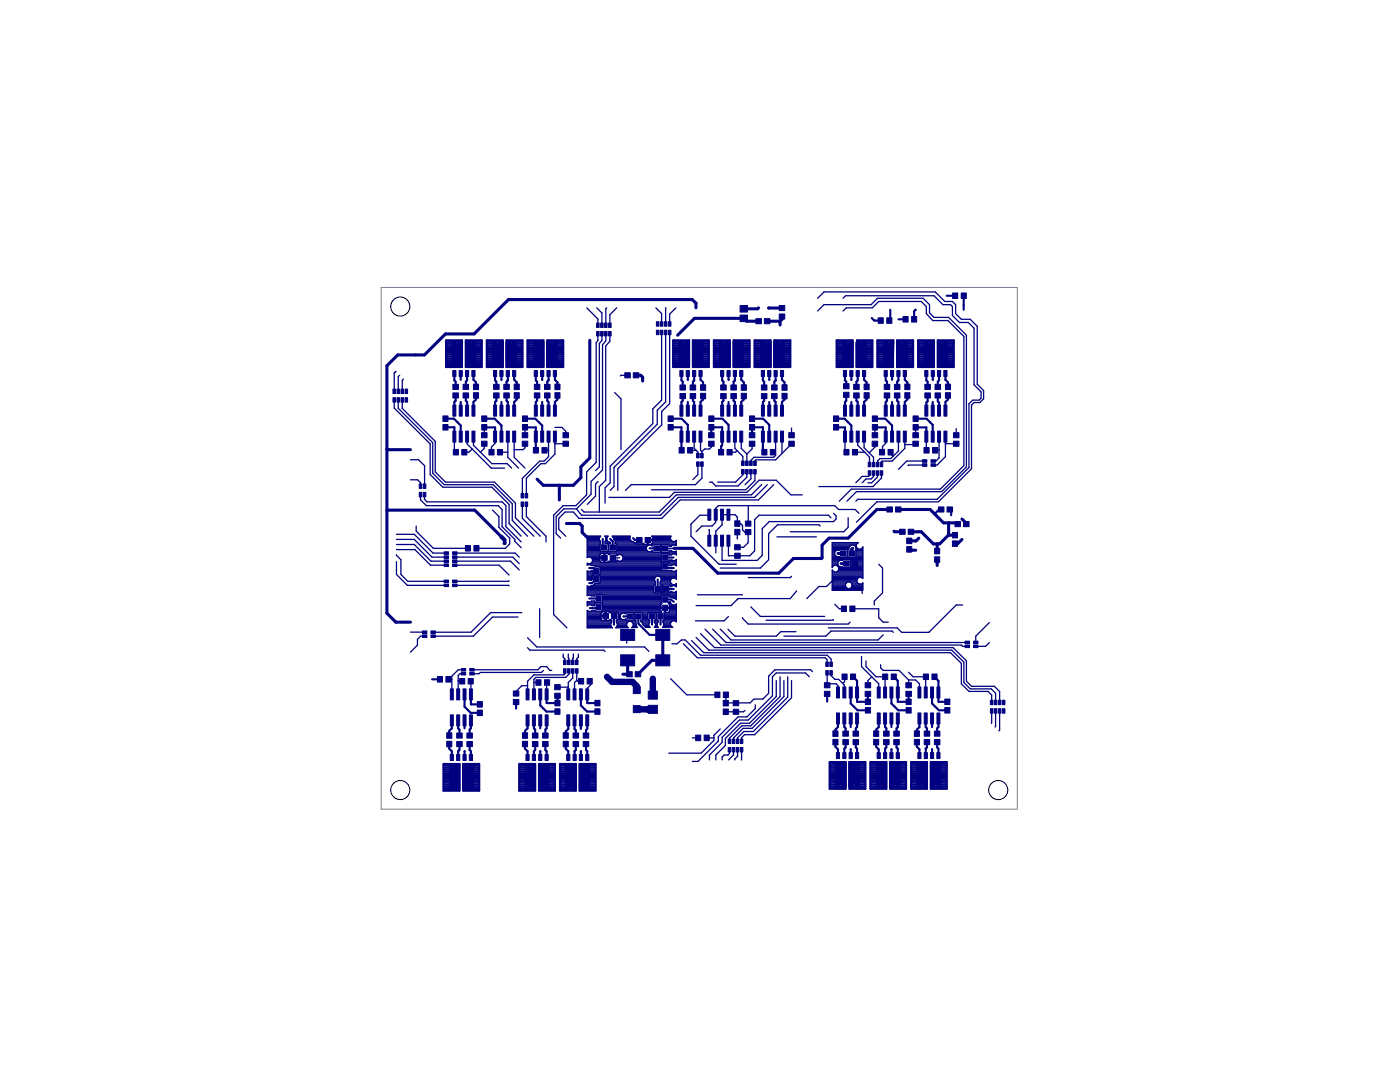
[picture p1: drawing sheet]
<svg xmlns="http://www.w3.org/2000/svg" width="279mm" height="216mm" viewBox="0 0 279 216" stroke-linecap="round" stroke-linejoin="round" font-family="sans-serif">
<g fill="#000080" stroke="#000080" stroke-width=".2">
<path d="M143.8 106.8h.6v2.2h-.6z"/>
<path d="M143.8 101.6h.6v2.2h-.6z"/>
<path d="M145.1 106.8h.6v2.2h-.6z"/>
<path d="M142.5 106.8h.6v2.2h-.6z"/>
<path d="M141.3 106.8h.6v2.2h-.6z"/>
<path d="M145.1 101.6h.6v2.2h-.6z"/>
<path d="M142.5 101.6h.6v2.2h-.6z"/>
<path d="M141.3 101.6h.6v2.2h-.6z"/>
<path d="M148.8 104h1.1v1h-1.1z"/>
<path d="M148.8 105.7h1.1v1h-1.1z"/>
<path d="M126.8 134h1.1v1h-1.1z"/>
<path d="M125.1 134h1.1v1h-1.1z"/>
<path d="M146.6 103.9h1.1v1.1h-1.1z"/>
<path d="M146.6 105.6h1.1v1.1h-1.1z"/>
<path d="M123.9 125.6h2.8v2.2h-2.8z"/>
<path d="M123.9 130.7h2.8v2.2h-2.8z"/>
<path d="M130.9 130.7h2.8v2.2h-2.8z"/>
<path d="M130.9 125.6h2.8v2.2h-2.8z"/>
<path d="M121.5 64.5h.5v.8h-.5z"/>
<path d="M121.5 66.1h.5v.9h-.5z"/>
<path d="M120.6 64.5h.6v.8h-.6z"/>
<path d="M120.6 66.1h.6v.9h-.6z"/>
<path d="M119.9 64.5h.5v.8h-.5z"/>
<path d="M119.9 66.1h.5v.9h-.5z"/>
<path d="M119.1 64.5h.5v.8h-.5z"/>
<path d="M119.1 66.1h.5v.9h-.5z"/>
<path d="M90.3 112.5h.9v.5h-.9z"/>
<path d="M88.6 112.5h.9v.5h-.9z"/>
<path d="M90.3 111.7h.9v.5h-.9z"/>
<path d="M88.6 111.7h.9v.5h-.9z"/>
<path d="M90.3 110.9h.9v.5h-.9z"/>
<path d="M88.6 110.9h.9v.5h-.9z"/>
<path d="M90.3 110.1h.9v.5h-.9z"/>
<path d="M88.6 110.1h.9v.5h-.9z"/>
<path d="M88.6 115.7h.9v.5h-.9z"/>
<path d="M90.3 115.7h.9v.5h-.9z"/>
<path d="M88.6 116.5h.9v.6h-.9z"/>
<path d="M90.3 116.5h.9v.6h-.9z"/>
<path d="M146.6 110.4h1.1v1h-1.1z"/>
<path d="M146.6 108.7h1.1v1h-1.1z"/>
<path d="M94.6 108.9h1v1.1h-1z"/>
<path d="M92.9 108.9h1v1.1h-1z"/>
<path d="M181 107.4h1v1.1h-1z"/>
<path d="M181 109.1h1v1.1h-1z"/>
<path d="M190.6 104.1h1.1v1h-1.1z"/>
<path d="M192.3 104.1h1.1v1h-1.1z"/>
<path d="M181.3 105.6h1.1v1h-1.1z"/>
<path d="M179.5 105.6h1.1v1h-1.1z"/>
<path d="M190.1 106.2h1v1.1h-1z"/>
<path d="M190.1 107.9h1v1.1h-1z"/>
<path d="M186.5 109.4h1v1.1h-1z"/>
<path d="M186.5 111.1h1v1.1h-1z"/>
<path d="M187.3 101.2h1.1v1h-1.1z"/>
<path d="M189 101.2h1.1v1h-1.1z"/>
<path d="M177 101.2h1.1v1h-1.1z"/>
<path d="M178.7 101.2h1.1v1h-1.1z"/>
<path d="M144.4 138.1h1v1.1h-1z"/>
<path d="M142.7 138.1h1v1.1h-1z"/>
<path d="M146.3 141.5h1.1v1h-1.1z"/>
<path d="M146.3 139.8h1.1v1h-1.1z"/>
<path d="M147.7 62.9h1.5v1.3h-1.5z"/>
<path d="M147.7 61h1.5v1.3h-1.5z"/>
<path d="M169.4 109.9h1.1v1h-1.1z"/>
<path d="M167.7 109.9h1.1v1h-1.1z"/>
<path d="M170.1 112h1.1v1h-1.1z"/>
<path d="M168.4 112h1.1v1h-1.1z"/>
<path d="M144.3 139.8h1.1v1.1h-1.1z"/>
<path d="M144.3 141.5h1.1v1.1h-1.1z"/>
<path d="M155.5 61h1.1v1h-1.1z"/>
<path d="M155.5 62.7h1.1v1h-1.1z"/>
<path d="M150.9 63.6h1.1v1h-1.1z"/>
<path d="M152.5 63.6h1.1v1h-1.1z"/>
<path d="M167.9 120.9h1v1.1h-1z"/>
<path d="M169.6 120.9h1v1.1h-1z"/>
<path d="M126.9 122.5h1.1v1h-1.1z"/>
<path d="M125.2 122.5h1.1v1h-1.1z"/>
<path d="M120 108.7h1.1v1h-1.1z"/>
<path d="M121.7 108.7h1.1v1h-1.1z"/>
<path d="M132.2 110.7h1.1v1.1h-1.1z"/>
<path d="M132.2 112.4h1.1v1.1h-1.1z"/>
<path d="M120.1 110.8h1.1v1h-1.1z"/>
<path d="M121.8 110.8h1.1v1h-1.1z"/>
<path d="M131.3 122.4h1.1v1.1h-1.1z"/>
<path d="M129.6 122.4h1.1v1.1h-1.1z"/>
<path d="M132.2 120.8h1.1v1.1h-1.1z"/>
<path d="M132.2 119.1h1.1v1.1h-1.1z"/>
<path d="M126.4 137h1.4v1.4h-1.4z"/>
<path d="M126.4 140.8h1.4v1.4h-1.4z"/>
<path d="M132.2 108.9h1.1v1h-1.1z"/>
<path d="M130.5 108.9h1.1v1h-1.1z"/>
<path d="M132.4 117h1.1v1h-1.1z"/>
<path d="M130.7 117h1.1v1h-1.1z"/>
<path d="M118.5 113.3h1v1.1h-1z"/>
<path d="M118.5 115h1v1.1h-1z"/>
<path d="M119 120.6h1v1.1h-1z"/>
<path d="M119 118.9h1v1.1h-1z"/>
<path d="M128.7 107.3h1.1v1h-1.1z"/>
<path d="M127 107.3h1.1v1h-1.1z"/>
<path d="M120.3 122.4h1.1v1h-1.1z"/>
<path d="M122 122.4h1.1v1h-1.1z"/>
<path d="M129.4 140.7h1.8v1.6h-1.8z"/>
<path d="M129.4 137.9h1.8v1.6h-1.8z"/>
<path d="M84.5 96.6h.5v.9h-.5z"/>
<path d="M84.5 98.3h.5v.8h-.5z"/>
<path d="M83.7 96.6h.5v.9h-.5z"/>
<path d="M83.7 98.3h.5v.8h-.5z"/>
<path d="M194.3 128.7h.9v.5h-.9z"/>
<path d="M192.6 128.7h.9v.5h-.9z"/>
<path d="M194.3 127.9h.9v.5h-.9z"/>
<path d="M192.6 127.9h.9v.5h-.9z"/>
<path d="M84.3 125.9h.9v.5h-.9z"/>
<path d="M86 125.9h.9v.5h-.9z"/>
<path d="M84.3 126.7h.9v.5h-.9z"/>
<path d="M86 126.7h.9v.5h-.9z"/>
<path d="M124.7 74.4h1.1v1h-1.1z"/>
<path d="M126.4 74.4h1.1v1h-1.1z"/>
<path d="M140.5 146.7h1v1.1h-1z"/>
<path d="M138.8 146.7h1v1.1h-1z"/>
<path d="M80.8 77.6h.5v.9h-.5z"/>
<path d="M80.8 79.4h.5v.8h-.5z"/>
<path d="M80 77.6h.5v.9h-.5z"/>
<path d="M80 79.4h.5v.8h-.5z"/>
<path d="M79.2 77.6h.5v.9h-.5z"/>
<path d="M79.2 79.4h.5v.8h-.5z"/>
<path d="M78.4 77.6h.5v.9h-.5z"/>
<path d="M78.4 79.4h.5v.8h-.5z"/>
<path d="M197.7 141.4h.5v.9h-.5z"/>
<path d="M197.7 139.7h.5v.9h-.5z"/>
<path d="M198.4 141.4h.5v.9h-.5z"/>
<path d="M198.4 139.7h.5v.9h-.5z"/>
<path d="M199.2 141.4h.5v.9h-.5z"/>
<path d="M199.2 139.7h.5v.9h-.5z"/>
<path d="M200 141.4h.6v.9h-.6z"/>
<path d="M200 139.7h.6v.9h-.6z"/>
<path d="M133.4 64.2h.5v.9h-.5z"/>
<path d="M133.4 65.9h.5v.9h-.5z"/>
<path d="M132.6 64.2h.5v.9h-.5z"/>
<path d="M132.6 65.9h.5v.9h-.5z"/>
<path d="M131.8 64.2h.5v.9h-.5z"/>
<path d="M131.8 65.9h.5v.9h-.5z"/>
<path d="M131 64.2h.5v.9h-.5z"/>
<path d="M131 65.9h.5v.9h-.5z"/>
<path d="M114.4 137.5h.6v2.2h-.6z"/>
<path d="M114.4 142.6h.6v2.2h-.6z"/>
<path d="M113.1 137.5h.6v2.2h-.6z"/>
<path d="M115.6 137.5h.6v2.2h-.6z"/>
<path d="M116.9 137.5h.6v2.2h-.6z"/>
<path d="M113.1 142.6h.6v2.2h-.6z"/>
<path d="M115.6 142.6h.6v2.2h-.6z"/>
<path d="M116.9 142.6h.6v2.2h-.6z"/>
<path d="M116.9 150.6h.6v1.1h-.6z"/>
<path d="M115.6 150.6h.6v1.1h-.6z"/>
<path d="M114.4 150.6h.6v1.1h-.6z"/>
<path d="M113.1 150.6h.6v1.1h-.6z"/>
<path d="M117 156.2h.6v1.2h-.6z"/>
<path d="M113 156.2h.6v1.2h-.6z"/>
<path d="M114.3 156.2h.6v1.2h-.6z"/>
<path d="M115.7 156.2h.6v1.2h-.6z"/>
<path d="M118.7 141.4h1v1.1h-1z"/>
<path d="M118.7 139.7h1v1.1h-1z"/>
<path d="M112.4 146.2h1v1.1h-1z"/>
<path d="M112.4 147.9h1v1.1h-1z"/>
<path d="M114.4 146.3h1.1v1h-1.1z"/>
<path d="M114.4 148h1.1v1h-1.1z"/>
<path d="M116.4 146.3h1.1v1h-1.1z"/>
<path d="M116.4 148h1.1v1h-1.1z"/>
<path d="M110.7 138.3h1.1v1h-1.1z"/>
<path d="M110.7 136.6h1.1v1h-1.1z"/>
<path d="M117.2 135.4h1v1.1h-1z"/>
<path d="M115.5 135.4h1v1.1h-1z"/>
<path d="M106.3 137.5h.5v2.2h-.5z"/>
<path d="M106.3 142.6h.5v2.2h-.5z"/>
<path d="M105 137.5h.6v2.2h-.6z"/>
<path d="M107.5 137.5h.6v2.2h-.6z"/>
<path d="M108.8 137.5h.6v2.2h-.6z"/>
<path d="M105 142.6h.6v2.2h-.6z"/>
<path d="M107.5 142.6h.6v2.2h-.6z"/>
<path d="M108.8 142.6h.6v2.2h-.6z"/>
<path d="M108.8 150.6h.6v1.1h-.6z"/>
<path d="M107.5 150.6h.6v1.1h-.6z"/>
<path d="M106.2 150.6h.7v1.1h-.7z"/>
<path d="M105 150.6h.6v1.1h-.6z"/>
<path d="M108.8 156.2h.7v1.2h-.7z"/>
<path d="M104.9 156.2h.6v1.2h-.6z"/>
<path d="M106.2 156.2h.6v1.2h-.6z"/>
<path d="M107.5 156.2h.7v1.2h-.7z"/>
<path d="M110.7 141.4h1.1v1.1h-1.1z"/>
<path d="M110.7 139.7h1.1v1.1h-1.1z"/>
<path d="M104.3 146.2h1v1.1h-1z"/>
<path d="M104.3 147.9h1v1.1h-1z"/>
<path d="M106.3 146.3h1.1v1h-1.1z"/>
<path d="M106.3 148h1.1v1h-1.1z"/>
<path d="M108.3 146.3h1.1v1h-1.1z"/>
<path d="M108.3 148h1.1v1h-1.1z"/>
<path d="M102.4 139.6h1.1v1h-1.1z"/>
<path d="M102.4 137.9h1.1v1h-1.1z"/>
<path d="M108.7 135.6h1v1.1h-1z"/>
<path d="M107 135.6h1v1.1h-1z"/>
<path d="M91.1 137.5h.6v2.2h-.6z"/>
<path d="M91.1 142.6h.6v2.2h-.6z"/>
<path d="M89.9 137.5h.6v2.2h-.6z"/>
<path d="M92.4 137.5h.6v2.2h-.6z"/>
<path d="M93.7 137.5h.6v2.2h-.6z"/>
<path d="M89.9 142.6h.6v2.2h-.6z"/>
<path d="M92.4 142.6h.6v2.2h-.6z"/>
<path d="M93.7 142.6h.6v2.2h-.6z"/>
<path d="M93.7 150.6h.6v1.1h-.6z"/>
<path d="M92.4 150.6h.6v1.1h-.6z"/>
<path d="M91.1 150.6h.7v1.1h-.7z"/>
<path d="M89.9 150.6h.6v1.1h-.6z"/>
<path d="M93.7 156.2h.7v1.2h-.7z"/>
<path d="M89.7 156.2h.7v1.2h-.7z"/>
<path d="M91.1 156.2h.6v1.2h-.6z"/>
<path d="M92.4 156.2h.6v1.2h-.6z"/>
<path d="M95.2 141.7h1.1v1.1h-1.1z"/>
<path d="M95.2 140h1.1v1.1h-1.1z"/>
<path d="M89.2 146.2h1v1.1h-1z"/>
<path d="M89.2 147.9h1v1.1h-1z"/>
<path d="M91.1 146.3h1.1v1h-1.1z"/>
<path d="M91.1 148h1.1v1h-1.1z"/>
<path d="M93.2 146.3h1.1v1h-1.1z"/>
<path d="M93.2 148h1.1v1h-1.1z"/>
<path d="M87.3 135h1v1.1h-1z"/>
<path d="M89 135h1v1.1h-1z"/>
<path d="M93.4 135.4h1v1.1h-1z"/>
<path d="M91.7 135.4h1.1v1.1h-1.1z"/>
<path d="M92.1 133.4h.8v.5h-.8z"/>
<path d="M93.7 133.4h.9v.5h-.9z"/>
<path d="M92.1 134.2h.8v.5h-.8z"/>
<path d="M93.7 134.2h.9v.5h-.9z"/>
<path d="M92.9 86h.6v2.2h-.6z"/>
<path d="M92.9 80.8h.6v2.2h-.6z"/>
<path d="M94.2 86h.6v2.2h-.6z"/>
<path d="M91.7 86h.5v2.2h-.5z"/>
<path d="M90.4 86h.6v2.2h-.6z"/>
<path d="M94.2 80.8h.6v2.2h-.6z"/>
<path d="M91.7 80.8h.5v2.2h-.5z"/>
<path d="M90.4 80.8h.6v2.2h-.6z"/>
<path d="M90.4 73.9h.6v1.2h-.6z"/>
<path d="M91.6 73.9h.7v1.2h-.7z"/>
<path d="M92.9 73.9h.6v1.2h-.6z"/>
<path d="M94.2 73.9h.6v1.2h-.6z"/>
<path d="M90.3 68.2h.6v1.2h-.6z"/>
<path d="M94.3 68.3h.6v1.1h-.6z"/>
<path d="M92.9 68.3h.7v1.1h-.7z"/>
<path d="M91.6 68.3h.6v1.1h-.6z"/>
<path d="M88.4 83h1v1.1h-1z"/>
<path d="M88.4 84.7h1v1.1h-1z"/>
<path d="M94.5 78.4h1v1.1h-1z"/>
<path d="M94.5 76.6h1v1.1h-1z"/>
<path d="M92.4 78.4h1.1v1h-1.1z"/>
<path d="M92.4 76.7h1.1v1h-1.1z"/>
<path d="M90.4 78.4h1.1v1h-1.1z"/>
<path d="M90.4 76.7h1.1v1h-1.1z"/>
<path d="M96.1 86.3h1.1v1.1h-1.1z"/>
<path d="M96.1 88h1.1v1h-1.1z"/>
<path d="M90.5 89.7h1v1.1h-1z"/>
<path d="M92.2 89.7h1v1.1h-1z"/>
<path d="M101 86h.6v2.2h-.6z"/>
<path d="M101 80.8h.6v2.2h-.6z"/>
<path d="M102.3 86h.6v2.2h-.6z"/>
<path d="M99.8 86h.6v2.2h-.6z"/>
<path d="M98.5 86h.6v2.2h-.6z"/>
<path d="M102.3 80.8h.6v2.2h-.6z"/>
<path d="M99.8 80.8h.6v2.2h-.6z"/>
<path d="M98.5 80.8h.6v2.2h-.6z"/>
<path d="M98.5 73.9h.6v1.2h-.6z"/>
<path d="M99.8 73.9h.6v1.2h-.6z"/>
<path d="M101 73.9h.7v1.2h-.7z"/>
<path d="M102.3 73.9h.6v1.2h-.6z"/>
<path d="M98.4 68.2h.6v1.2h-.6z"/>
<path d="M102.4 68.3h.6v1.1h-.6z"/>
<path d="M101.1 68.3h.6v1.1h-.6z"/>
<path d="M99.7 68.3h.7v1.1h-.7z"/>
<path d="M96.1 83h1.1v1.1h-1.1z"/>
<path d="M96.1 84.7h1.1v1.1h-1.1z"/>
<path d="M102.6 78.4h1v1.1h-1z"/>
<path d="M102.6 76.6h1v1.1h-1z"/>
<path d="M100.5 78.4h1.1v1h-1.1z"/>
<path d="M100.5 76.7h1.1v1h-1.1z"/>
<path d="M98.5 78.4h1.1v1h-1.1z"/>
<path d="M98.5 76.7h1.1v1h-1.1z"/>
<path d="M104.2 86.3h1.1v1.1h-1.1z"/>
<path d="M104.2 88h1.1v1h-1.1z"/>
<path d="M97.6 89.7h1v1.1h-1z"/>
<path d="M99.3 89.7h1v1.1h-1z"/>
<path d="M109.2 86h.6v2.2h-.6z"/>
<path d="M109.2 80.8h.6v2.2h-.6z"/>
<path d="M110.4 86h.6v2.2h-.6z"/>
<path d="M107.9 86h.6v2.2h-.6z"/>
<path d="M106.6 86h.6v2.2h-.6z"/>
<path d="M110.4 80.8h.6v2.2h-.6z"/>
<path d="M107.9 80.8h.6v2.2h-.6z"/>
<path d="M106.6 80.8h.6v2.2h-.6z"/>
<path d="M106.6 73.9h.7v1.2h-.7z"/>
<path d="M107.9 73.9h.6v1.2h-.6z"/>
<path d="M109.2 73.9h.6v1.2h-.6z"/>
<path d="M110.4 73.9h.7v1.2h-.7z"/>
<path d="M106.5 68.2h.7v1.2h-.7z"/>
<path d="M110.5 68.3h.6v1.1h-.6z"/>
<path d="M109.2 68.3h.6v1.1h-.6z"/>
<path d="M107.9 68.3h.6v1.1h-.6z"/>
<path d="M104.3 83h1v1.1h-1z"/>
<path d="M104.3 84.7h1v1.1h-1z"/>
<path d="M110.7 78.4h1.1v1.1h-1.1z"/>
<path d="M110.7 76.6h1.1v1.1h-1.1z"/>
<path d="M108.7 78.4h1.1v1h-1.1z"/>
<path d="M108.7 76.7h1.1v1h-1.1z"/>
<path d="M106.6 78.4h1.1v1h-1.1z"/>
<path d="M106.6 76.7h1.1v1h-1.1z"/>
<path d="M112.4 86.3h1.1v1.1h-1.1z"/>
<path d="M112.4 88h1.1v1h-1.1z"/>
<path d="M106.4 89.3h1.1v1.1h-1.1z"/>
<path d="M108.2 89.3h1v1.1h-1z"/>
<path d="M104.8 98.5h.5v.9h-.5z"/>
<path d="M104.8 100.2h.5v.8h-.5z"/>
<path d="M104 98.5h.5v.9h-.5z"/>
<path d="M104 100.2h.5v.8h-.5z"/>
<path d="M170.9 86h.6v2.2h-.6z"/>
<path d="M170.9 80.8h.6v2.2h-.6z"/>
<path d="M172.1 86h.6v2.2h-.6z"/>
<path d="M169.6 86h.6v2.2h-.6z"/>
<path d="M168.3 86h.6v2.2h-.6z"/>
<path d="M172.1 80.8h.6v2.2h-.6z"/>
<path d="M169.6 80.8h.6v2.2h-.6z"/>
<path d="M168.3 80.8h.6v2.2h-.6z"/>
<path d="M168.3 73.9h.7v1.2h-.7z"/>
<path d="M169.6 73.9h.6v1.2h-.6z"/>
<path d="M170.9 73.9h.6v1.2h-.6z"/>
<path d="M172.1 73.9h.7v1.2h-.7z"/>
<path d="M168.2 68.2h.7v1.2h-.7z"/>
<path d="M172.2 68.3h.7v1.1h-.7z"/>
<path d="M170.9 68.3h.6v1.1h-.6z"/>
<path d="M169.6 68.3h.6v1.1h-.6z"/>
<path d="M166.3 83h1.1v1.1h-1.1z"/>
<path d="M166.3 84.7h1.1v1.1h-1.1z"/>
<path d="M172.4 78.4h1.1v1.1h-1.1z"/>
<path d="M172.4 76.6h1.1v1.1h-1.1z"/>
<path d="M170.4 78.4h1.1v1h-1.1z"/>
<path d="M170.4 76.7h1.1v1h-1.1z"/>
<path d="M168.3 78.3h1.1v1h-1.1z"/>
<path d="M168.3 76.6h1.1v1h-1.1z"/>
<path d="M174.1 86.3h1.1v1.1h-1.1z"/>
<path d="M174.1 88h1.1v1h-1.1z"/>
<path d="M168.4 89.7h1v1.1h-1z"/>
<path d="M170.1 89.7h1v1.1h-1z"/>
<path d="M179 86h.6v2.2h-.6z"/>
<path d="M179 80.8h.6v2.2h-.6z"/>
<path d="M180.3 86h.6v2.2h-.6z"/>
<path d="M177.7 86h.6v2.2h-.6z"/>
<path d="M176.5 86h.6v2.2h-.6z"/>
<path d="M180.3 80.8h.6v2.2h-.6z"/>
<path d="M177.7 80.8h.6v2.2h-.6z"/>
<path d="M176.5 80.8h.6v2.2h-.6z"/>
<path d="M176.4 73.9h.7v1.2h-.7z"/>
<path d="M177.7 73.9h.7v1.2h-.7z"/>
<path d="M179 73.9h.6v1.2h-.6z"/>
<path d="M180.3 73.9h.6v1.2h-.6z"/>
<path d="M176.4 68.2h.6v1.2h-.6z"/>
<path d="M180.3 68.3h.7v1.1h-.7z"/>
<path d="M179 68.3h.7v1.1h-.7z"/>
<path d="M177.7 68.3h.6v1.1h-.6z"/>
<path d="M174.1 83h1v1.1h-1z"/>
<path d="M174.1 84.7h1v1.1h-1z"/>
<path d="M180.6 78.4h1v1.1h-1z"/>
<path d="M180.6 76.6h1v1.1h-1z"/>
<path d="M178.5 78.4h1.1v1h-1.1z"/>
<path d="M178.5 76.7h1.1v1h-1.1z"/>
<path d="M176.5 78.4h1.1v1h-1.1z"/>
<path d="M176.5 76.7h1.1v1h-1.1z"/>
<path d="M182.2 86.3h1.1v1.1h-1.1z"/>
<path d="M182.2 88h1.1v1h-1.1z"/>
<path d="M175.5 89.7h1v1.1h-1z"/>
<path d="M177.2 89.7h1v1.1h-1z"/>
<path d="M187.1 86h.6v2.2h-.6z"/>
<path d="M187.1 80.8h.6v2.2h-.6z"/>
<path d="M188.4 86h.6v2.2h-.6z"/>
<path d="M185.8 86h.6v2.2h-.6z"/>
<path d="M184.6 86h.6v2.2h-.6z"/>
<path d="M188.4 80.8h.6v2.2h-.6z"/>
<path d="M185.8 80.8h.6v2.2h-.6z"/>
<path d="M184.6 80.8h.6v2.2h-.6z"/>
<path d="M184.6 73.9h.6v1.2h-.6z"/>
<path d="M185.8 73.9h.7v1.2h-.7z"/>
<path d="M187.1 73.9h.6v1.2h-.6z"/>
<path d="M188.4 73.9h.6v1.2h-.6z"/>
<path d="M184.5 68.2h.6v1.2h-.6z"/>
<path d="M188.5 68.3h.6v1.1h-.6z"/>
<path d="M187.2 68.3h.6v1.1h-.6z"/>
<path d="M185.8 68.3h.6v1.1h-.6z"/>
<path d="M182.2 83h1v1.1h-1z"/>
<path d="M182.2 84.7h1v1.1h-1z"/>
<path d="M188.7 78.4h1v1.1h-1z"/>
<path d="M188.7 76.6h1v1.1h-1z"/>
<path d="M186.6 78.4h1.1v1h-1.1z"/>
<path d="M186.6 76.7h1.1v1h-1.1z"/>
<path d="M184.6 78.4h1.1v1h-1.1z"/>
<path d="M184.6 76.7h1.1v1h-1.1z"/>
<path d="M190.3 86.3h1.1v1.1h-1.1z"/>
<path d="M190.3 88h1.1v1h-1.1z"/>
<path d="M184.4 89.3h1v1.1h-1z"/>
<path d="M186.1 89.3h1v1.1h-1z"/>
<path d="M185.8 92.5h.9v.5h-.9z"/>
<path d="M184.1 92.5h.9v.5h-.9z"/>
<path d="M185.8 91.7h.9v.5h-.9z"/>
<path d="M184.1 91.7h.9v.5h-.9z"/>
<path d="M184.4 137.1h.6v2.2h-.6z"/>
<path d="M184.4 142.3h.6v2.2h-.6z"/>
<path d="M183.2 137.1h.6v2.2h-.6z"/>
<path d="M185.7 137.1h.6v2.2h-.6z"/>
<path d="M187 137.1h.6v2.2h-.6z"/>
<path d="M183.2 142.3h.6v2.2h-.6z"/>
<path d="M185.7 142.3h.6v2.2h-.6z"/>
<path d="M187 142.3h.6v2.2h-.6z"/>
<path d="M187 150.2h.6v1.2h-.6z"/>
<path d="M185.7 150.2h.6v1.2h-.6z"/>
<path d="M184.4 150.2h.7v1.2h-.7z"/>
<path d="M183.2 150.2h.6v1.2h-.6z"/>
<path d="M187 155.9h.7v1.1h-.7z"/>
<path d="M183.1 155.9h.6v1.1h-.6z"/>
<path d="M184.4 155.9h.6v1.1h-.6z"/>
<path d="M185.7 155.9h.7v1.1h-.7z"/>
<path d="M188.6 141.2h1v1.1h-1z"/>
<path d="M188.6 139.5h1v1.1h-1z"/>
<path d="M182.5 145.8h1v1.1h-1z"/>
<path d="M182.5 147.5h1v1.1h-1z"/>
<path d="M184.4 145.9h1.1v1h-1.1z"/>
<path d="M184.4 147.6h1.1v1h-1.1z"/>
<path d="M186.5 145.9h1.1v1h-1.1z"/>
<path d="M186.5 147.6h1.1v1h-1.1z"/>
<path d="M180.8 137.9h1.1v1.1h-1.1z"/>
<path d="M180.8 136.2h1.1v1h-1.1z"/>
<path d="M186 134.5h1v1.1h-1z"/>
<path d="M184.3 134.5h1v1.1h-1z"/>
<path d="M176.3 137.1h.6v2.2h-.6z"/>
<path d="M176.3 142.3h.6v2.2h-.6z"/>
<path d="M175.1 137.1h.6v2.2h-.6z"/>
<path d="M177.6 137.1h.6v2.2h-.6z"/>
<path d="M178.9 137.1h.6v2.2h-.6z"/>
<path d="M175.1 142.3h.6v2.2h-.6z"/>
<path d="M177.6 142.3h.6v2.2h-.6z"/>
<path d="M178.9 142.3h.6v2.2h-.6z"/>
<path d="M178.9 150.2h.6v1.2h-.6z"/>
<path d="M177.6 150.2h.6v1.2h-.6z"/>
<path d="M176.3 150.2h.7v1.2h-.7z"/>
<path d="M175 150.2h.7v1.2h-.7z"/>
<path d="M178.9 155.9h.7v1.1h-.7z"/>
<path d="M174.9 155.9h.7v1.1h-.7z"/>
<path d="M176.3 155.9h.6v1.1h-.6z"/>
<path d="M177.6 155.9h.6v1.1h-.6z"/>
<path d="M180.8 141.2h1v1.1h-1z"/>
<path d="M180.8 139.5h1v1.1h-1z"/>
<path d="M174.3 145.8h1.1v1.1h-1.1z"/>
<path d="M174.3 147.5h1.1v1.1h-1.1z"/>
<path d="M176.3 145.9h1.1v1h-1.1z"/>
<path d="M176.3 147.6h1.1v1h-1.1z"/>
<path d="M178.4 145.9h1.1v1h-1.1z"/>
<path d="M178.4 147.6h1.1v1h-1.1z"/>
<path d="M172.7 137.9h1.1v1.1h-1.1z"/>
<path d="M172.7 136.2h1.1v1h-1.1z"/>
<path d="M177.9 134.5h1v1.1h-1z"/>
<path d="M176.1 134.5h1.1v1.1h-1.1z"/>
<path d="M168.2 137.1h.6v2.2h-.6z"/>
<path d="M168.2 142.3h.6v2.2h-.6z"/>
<path d="M166.9 137.1h.6v2.2h-.6z"/>
<path d="M169.5 137.1h.6v2.2h-.6z"/>
<path d="M170.8 137.1h.5v2.2h-.5z"/>
<path d="M166.9 142.3h.6v2.2h-.6z"/>
<path d="M169.5 142.3h.6v2.2h-.6z"/>
<path d="M170.8 142.3h.5v2.2h-.5z"/>
<path d="M170.7 150.2h.7v1.2h-.7z"/>
<path d="M169.5 150.2h.6v1.2h-.6z"/>
<path d="M168.2 150.2h.6v1.2h-.6z"/>
<path d="M166.9 150.2h.7v1.2h-.7z"/>
<path d="M170.8 155.9h.6v1.1h-.6z"/>
<path d="M166.8 155.9h.6v1.1h-.6z"/>
<path d="M168.1 155.9h.7v1.1h-.7z"/>
<path d="M169.5 155.9h.6v1.1h-.6z"/>
<path d="M172.7 141.2h1v1.1h-1z"/>
<path d="M172.7 139.5h1v1.1h-1z"/>
<path d="M166.2 145.8h1v1.1h-1z"/>
<path d="M166.2 147.5h1v1.1h-1z"/>
<path d="M168.2 145.9h1.1v1h-1.1z"/>
<path d="M168.2 147.6h1.1v1h-1.1z"/>
<path d="M170.2 145.9h1.1v1h-1.1z"/>
<path d="M170.2 147.6h1.1v1h-1.1z"/>
<path d="M164.5 137.9h1.1v1.1h-1.1z"/>
<path d="M164.5 136.2h1.1v1h-1.1z"/>
<path d="M169.7 134.5h1.1v1.1h-1.1z"/>
<path d="M168 134.5h1.1v1.1h-1.1z"/>
<path d="M164.8 133.8h.5v.9h-.5z"/>
<path d="M164.8 132.1h.5v.9h-.5z"/>
<path d="M165.6 133.8h.5v.9h-.5z"/>
<path d="M165.6 132.1h.5v.9h-.5z"/>
<path d="M154.5 86h.6v2.2h-.6z"/>
<path d="M154.5 80.8h.6v2.2h-.6z"/>
<path d="M155.8 86h.6v2.2h-.6z"/>
<path d="M153.2 86h.6v2.2h-.6z"/>
<path d="M152 86h.5v2.2h-.5z"/>
<path d="M155.8 80.8h.6v2.2h-.6z"/>
<path d="M153.2 80.8h.6v2.2h-.6z"/>
<path d="M152 80.8h.5v2.2h-.5z"/>
<path d="M151.9 73.9h.7v1.2h-.7z"/>
<path d="M153.2 73.9h.6v1.2h-.6z"/>
<path d="M154.5 73.9h.6v1.2h-.6z"/>
<path d="M155.7 73.9h.7v1.2h-.7z"/>
<path d="M151.8 68.2h.7v1.2h-.7z"/>
<path d="M155.9 68.3h.6v1.1h-.6z"/>
<path d="M154.5 68.3h.7v1.1h-.7z"/>
<path d="M153.2 68.3h.6v1.1h-.6z"/>
<path d="M149.6 83h1v1.1h-1z"/>
<path d="M149.6 84.7h1v1.1h-1z"/>
<path d="M156.1 78.5h1v1.1h-1z"/>
<path d="M156.1 76.8h1v1.1h-1z"/>
<path d="M154 78.5h1.1v1h-1.1z"/>
<path d="M154 76.8h1.1v1h-1.1z"/>
<path d="M152 78.5h1.1v1h-1.1z"/>
<path d="M152 76.8h1.1v1h-1.1z"/>
<path d="M157.4 86.3h1.1v1.1h-1.1z"/>
<path d="M157.4 88h1.1v1h-1.1z"/>
<path d="M152 89.7h1.1v1.1h-1.1z"/>
<path d="M153.7 89.7h1v1.1h-1z"/>
<path d="M146.4 86h.6v2.2h-.6z"/>
<path d="M146.4 80.8h.6v2.2h-.6z"/>
<path d="M147.6 86h.6v2.2h-.6z"/>
<path d="M145.1 86h.6v2.2h-.6z"/>
<path d="M143.8 86h.6v2.2h-.6z"/>
<path d="M147.6 80.8h.6v2.2h-.6z"/>
<path d="M145.1 80.8h.6v2.2h-.6z"/>
<path d="M143.8 80.8h.6v2.2h-.6z"/>
<path d="M143.8 73.9h.6v1.2h-.6z"/>
<path d="M145.1 73.9h.6v1.2h-.6z"/>
<path d="M146.3 73.9h.7v1.2h-.7z"/>
<path d="M147.6 73.9h.7v1.2h-.7z"/>
<path d="M143.7 68.2h.7v1.2h-.7z"/>
<path d="M147.7 68.3h.7v1.1h-.7z"/>
<path d="M146.4 68.3h.6v1.1h-.6z"/>
<path d="M145.1 68.3h.6v1.1h-.6z"/>
<path d="M141.5 83h1v1.1h-1z"/>
<path d="M141.5 84.7h1v1.1h-1z"/>
<path d="M147.9 78.5h1v1.1h-1z"/>
<path d="M147.9 76.8h1v1.1h-1z"/>
<path d="M145.9 78.5h1.1v1h-1.1z"/>
<path d="M145.9 76.8h1.1v1h-1.1z"/>
<path d="M143.8 78.5h1.1v1h-1.1z"/>
<path d="M143.8 76.8h1.1v1h-1.1z"/>
<path d="M149.5 86.3h1.1v1.1h-1.1z"/>
<path d="M149.5 88h1.1v1h-1.1z"/>
<path d="M143.4 89.7h1v1.1h-1z"/>
<path d="M145.1 89.7h1v1.1h-1z"/>
<path d="M138.2 86h.6v2.2h-.6z"/>
<path d="M138.2 80.8h.6v2.2h-.6z"/>
<path d="M139.5 86h.6v2.2h-.6z"/>
<path d="M137 86h.6v2.2h-.6z"/>
<path d="M135.7 86h.6v2.2h-.6z"/>
<path d="M139.5 80.8h.6v2.2h-.6z"/>
<path d="M137 80.8h.6v2.2h-.6z"/>
<path d="M135.7 80.8h.6v2.2h-.6z"/>
<path d="M135.7 73.9h.6v1.2h-.6z"/>
<path d="M136.9 73.9h.7v1.2h-.7z"/>
<path d="M138.2 73.9h.7v1.2h-.7z"/>
<path d="M139.5 73.9h.6v1.2h-.6z"/>
<path d="M135.6 68.2h.6v1.2h-.6z"/>
<path d="M139.6 68.3h.6v1.1h-.6z"/>
<path d="M138.3 68.3h.6v1.1h-.6z"/>
<path d="M136.9 68.3h.7v1.1h-.7z"/>
<path d="M133.3 83h1v1.1h-1z"/>
<path d="M133.3 84.7h1v1.1h-1z"/>
<path d="M139.8 78.5h1v1.1h-1z"/>
<path d="M139.8 76.8h1v1.1h-1z"/>
<path d="M137.7 78.5h1.1v1h-1.1z"/>
<path d="M137.7 76.8h1.1v1h-1.1z"/>
<path d="M135.7 78.5h1.1v1h-1.1z"/>
<path d="M135.7 76.8h1.1v1h-1.1z"/>
<path d="M141.4 86.3h1.1v1.1h-1.1z"/>
<path d="M141.4 88h1.1v1h-1.1z"/>
<path d="M135.5 89.3h1v1.1h-1z"/>
<path d="M137.2 89.3h1v1.1h-1z"/>
<path d="M139.8 90.5h.5v.9h-.5z"/>
<path d="M139.8 92.2h.5v.8h-.5z"/>
<path d="M139 90.5h.5v.9h-.5z"/>
<path d="M139 92.2h.5v.8h-.5z"/>
<path d="M147.7 147.5h.6v.9h-.6z"/>
<path d="M147.7 149.2h.6v.9h-.6z"/>
<path d="M146.9 147.5h.5v.9h-.5z"/>
<path d="M146.9 149.2h.5v.9h-.5z"/>
<path d="M146.1 147.5h.5v.9h-.5z"/>
<path d="M146.1 149.2h.5v.9h-.5z"/>
<path d="M145.3 147.5h.5v.9h-.5z"/>
<path d="M145.3 149.2h.5v.9h-.5z"/>
<path d="M112.5 133.4h.5v.9h-.5z"/>
<path d="M112.5 131.7h.5v.9h-.5z"/>
<path d="M113.3 133.4h.5v.9h-.5z"/>
<path d="M113.3 131.7h.5v.9h-.5z"/>
<path d="M114 133.4h.6v.9h-.6z"/>
<path d="M114 131.7h.6v.9h-.6z"/>
<path d="M114.9 133.4h.5v.9h-.5z"/>
<path d="M114.9 131.7h.5v.9h-.5z"/>
<path d="M175.7 92.2h.5v.9h-.5z"/>
<path d="M175.7 93.9h.5v.9h-.5z"/>
<path d="M174.9 92.2h.5v.9h-.5z"/>
<path d="M174.9 93.9h.5v.9h-.5z"/>
<path d="M174.1 92.2h.5v.9h-.5z"/>
<path d="M174.1 93.9h.5v.9h-.5z"/>
<path d="M173.3 92.2h.5v.9h-.5z"/>
<path d="M173.3 93.9h.5v.9h-.5z"/>
<path d="M150.4 92h.5v.9h-.5z"/>
<path d="M150.4 93.7h.5v.9h-.5z"/>
<path d="M149.6 92h.5v.9h-.5z"/>
<path d="M149.6 93.7h.5v.9h-.5z"/>
<path d="M148.8 92h.5v.9h-.5z"/>
<path d="M148.8 93.7h.5v.9h-.5z"/>
<path d="M148 92h.5v.9h-.5z"/>
<path d="M148 93.7h.5v.9h-.5z"/>
<path d="M180.2 63.2h1v1.1h-1z"/>
<path d="M181.9 63.2h1v1.1h-1z"/>
<path d="M177 63.4h1v1.1h-1z"/>
<path d="M175.3 63.4h1v1.1h-1z"/>
<path d="M191.8 58.5h1v1.1h-1z"/>
<path d="M190.1 58.5h1v1.1h-1z"/>
</g>
<g fill="none" stroke="#000080" stroke-width=".2">
<path d="M90.2 73.3h2.1M90.2 73.2h2.1M90.2 73.1h2.1M90.2 73h2.1M90.2 72.9h2.1M90.2 72.8h2.1M90.2 72.7h2.1M90.2 72.6h2.1M90.2 72.5h2.1M90.2 72.4h2.1M90.2 72.3h2.1M90.2 72.2h2.1"/>
<path d="M90.2 72.1h2.1M90.2 72h2.1M90.2 71.9h2.1M90.2 71.8h2.1M90.2 71.7h2.1M90.2 71.6h2.1M90.2 71.5h2.1M90.2 71.4h2.1M90.2 71.3h2.1M90.2 71.2h2.1M90.2 71.1h2.1M90.2 71h2.1"/>
<path d="M90.2 70.9h2.1M90.2 70.8h2.1M90.2 70.7h2.1M90.2 70.6h2.1M90.2 70.5h2.1M90.2 70.4h2.1M90.2 70.3h2.1M90.2 70.2h2.1M90.2 70.1h2.1M90.2 70h2.1M90.2 69.9h2.1M90.2 69.8h2.1"/>
<path d="M90.2 69.7h2.1M90.2 69.6h2.1M90.2 69.5h2.1M90.2 69.4h2.1M90.2 69.3h2.1M90.2 69.2h2.1M90.2 69.1h2.1M90.2 69h2.1M90.2 68.9h2.1M90.2 68.8h2.1M90.2 68.7h.7M90.2 68.6h.7"/>
<path d="M90.2 68.5h.7M90.2 68.4h.7M90.2 68.3h.7M90.9 68.8v-.5h-.7v5h2.1v-5h-.7v.5M91.6 68.7h.7M91.6 68.6h.7M91.6 68.5h.7M91.6 68.4h.7M91.6 68.3h.7M92.9 68.3h.7v.5h.6v-.5h.7v5h-2zM92.9 73.3h2M92.9 73.2h2"/>
<path d="M92.9 73.1h2M92.9 73h2M92.9 72.9h2M92.9 72.8h2M92.9 72.7h2M92.9 72.6h2M92.9 72.5h2M92.9 72.4h2M92.9 72.3h2M92.9 72.2h2M92.9 72.1h2M92.9 72h2"/>
<path d="M92.9 71.9h2M92.9 71.8h2M92.9 71.7h2M92.9 71.6h2M92.9 71.5h2M92.9 71.4h2M92.9 71.3h2M92.9 71.2h2M92.9 71.1h2M92.9 71h2M92.9 70.9h2M92.9 70.8h2"/>
<path d="M92.9 70.7h2M92.9 70.6h2M92.9 70.5h2M92.9 70.4h2M92.9 70.3h2M92.9 70.2h2M92.9 70.1h2M92.9 70h2M92.9 69.9h2M92.9 69.8h2M92.9 69.7h2M92.9 69.6h2"/>
<path d="M92.9 69.5h2M92.9 69.4h2M92.9 69.3h2M92.9 69.2h2M92.9 69.1h2M92.9 69h2M92.9 68.9h2M92.9 68.8h2M92.9 68.8h.7M92.9 68.7h.7M92.9 68.6h.7M92.9 68.5h.7"/>
<path d="M92.9 68.4h.7M92.9 68.3h.7M94.2 68.8h.7M94.2 68.7h.7M94.2 68.6h.7M94.2 68.5h.7M94.2 68.4h.7M94.2 68.3h.7M98.4 73.3h2M98.4 73.2h2M98.4 73.1h2M98.4 73h2"/>
<path d="M98.4 72.9h2M98.4 72.8h2M98.4 72.7h2M98.4 72.6h2M98.4 72.5h2M98.4 72.4h2M98.4 72.3h2M98.4 72.2h2M98.4 72.1h2M98.4 72h2M98.4 71.9h2M98.4 71.8h2"/>
<path d="M98.4 71.7h2M98.4 71.6h2M98.4 71.5h2M98.4 71.4h2M98.4 71.3h2M98.4 71.2h2M98.4 71.1h2M98.4 71h2M98.4 70.9h2M98.4 70.8h2M98.4 70.7h2M98.4 70.6h2"/>
<path d="M98.4 70.5h2M98.4 70.4h2M98.4 70.3h2M98.4 70.2h2M98.4 70.1h2M98.4 70h2M98.4 69.9h2M98.4 69.8h2M98.4 69.7h2M98.4 69.6h2M98.4 69.5h2M98.4 69.4h2"/>
<path d="M98.4 69.3h2M98.4 69.2h2M98.4 69.1h2M98.4 69h2M98.4 68.9h2M98.4 68.8h2M98.4 68.7h.7M98.4 68.6h.7M98.4 68.5h.7M98.4 68.4h.7M98.4 68.3h.7M99.1 68.8v-.5h-.7v5h2v-5h-.7v.5"/>
<path d="M99.7 68.7h.7M99.7 68.6h.7M99.7 68.5h.7M99.7 68.4h.7M99.7 68.3h.7M101 68.3h.7v.5h.7v-.5h.7v5h-2.1zM101 73.3h2.1M101 73.2h2.1M101 73.1h2.1M101 73h2.1M101 72.9h2.1M101 72.8h2.1"/>
<path d="M101 72.7h2.1M101 72.6h2.1M101 72.5h2.1M101 72.4h2.1M101 72.3h2.1M101 72.2h2.1M101 72.1h2.1M101 72h2.1M101 71.9h2.1M101 71.8h2.1M101 71.7h2.1M101 71.6h2.1"/>
<path d="M101 71.5h2.1M101 71.4h2.1M101 71.3h2.1M101 71.2h2.1M101 71.1h2.1M101 71h2.1M101 70.9h2.1M101 70.8h2.1M101 70.7h2.1M101 70.6h2.1M101 70.5h2.1M101 70.4h2.1"/>
<path d="M101 70.3h2.1M101 70.2h2.1M101 70.1h2.1M101 70h2.1M101 69.9h2.1M101 69.8h2.1M101 69.7h2.1M101 69.6h2.1M101 69.5h2.1M101 69.4h2.1M101 69.3h2.1M101 69.2h2.1"/>
<path d="M101 69.1h2.1M101 69h2.1M101 68.9h2.1M101 68.8h2.1M101 68.8h.7M101 68.7h.7M101 68.6h.7M101 68.5h.7M101 68.4h.7M101 68.3h.7M102.4 68.8h.7M102.4 68.7h.7"/>
<path d="M102.4 68.6h.7M102.4 68.5h.7M102.4 68.4h.7M102.4 68.3h.7M106.5 73.3h2M106.5 73.2h2M106.5 73.1h2M106.5 73h2M106.5 72.9h2M106.5 72.8h2M106.5 72.7h2M106.5 72.6h2"/>
<path d="M106.5 72.5h2M106.5 72.4h2M106.5 72.3h2M106.5 72.2h2M106.5 72.1h2M106.5 72h2M106.5 71.9h2M106.5 71.8h2M106.5 71.7h2M106.5 71.6h2M106.5 71.5h2M106.5 71.4h2"/>
<path d="M106.5 71.3h2M106.5 71.2h2M106.5 71.1h2M106.5 71h2M106.5 70.9h2M106.5 70.8h2M106.5 70.7h2M106.5 70.6h2M106.5 70.5h2M106.5 70.4h2M106.5 70.3h2M106.5 70.2h2"/>
<path d="M106.5 70.1h2M106.5 70h2M106.5 69.9h2M106.5 69.8h2M106.5 69.7h2M106.5 69.6h2M106.5 69.5h2M106.5 69.4h2M106.5 69.3h2M106.5 69.2h2M106.5 69.1h2M106.5 69h2"/>
<path d="M106.5 68.9h2M106.5 68.8h2M106.5 68.7h.7M106.5 68.6h.7M106.5 68.5h.7M106.5 68.4h.7M106.5 68.3h.7M107.2 68.8v-.5h-.7v5h2v-5h-.7v.5M107.8 68.7h.7M107.8 68.6h.7M107.8 68.5h.7M107.8 68.4h.7"/>
<path d="M107.8 68.3h.7M109.2 68.3h.7v.5h.6v-.5h.7v5h-2zM109.2 73.3h2M109.2 73.2h2M109.2 73.1h2M109.2 73h2M109.2 72.9h2M109.2 72.8h2M109.2 72.7h2M109.2 72.6h2M109.2 72.5h2M109.2 72.4h2"/>
<path d="M109.2 72.3h2M109.2 72.2h2M109.2 72.1h2M109.2 72h2M109.2 71.9h2M109.2 71.8h2M109.2 71.7h2M109.2 71.6h2M109.2 71.5h2M109.2 71.4h2M109.2 71.3h2M109.2 71.2h2"/>
<path d="M109.2 71.1h2M109.2 71h2M109.2 70.9h2M109.2 70.8h2M109.2 70.7h2M109.2 70.6h2M109.2 70.5h2M109.2 70.4h2M109.2 70.3h2M109.2 70.2h2M109.2 70.1h2M109.2 70h2"/>
<path d="M109.2 69.9h2M109.2 69.8h2M109.2 69.7h2M109.2 69.6h2M109.2 69.5h2M109.2 69.4h2M109.2 69.3h2M109.2 69.2h2M109.2 69.1h2M109.2 69h2M109.2 68.9h2M109.2 68.8h2"/>
<path d="M109.2 68.8h.7M109.2 68.7h.7M109.2 68.6h.7M109.2 68.5h.7M109.2 68.4h.7M109.2 68.3h.7M110.5 68.8h.7M110.5 68.7h.7M110.5 68.6h.7M110.5 68.5h.7M110.5 68.4h.7M110.5 68.3h.7"/>
<path d="M135.6 73.3h2M135.6 73.2h2M135.6 73.1h2M135.6 73h2M135.6 72.9h2M135.6 72.8h2M135.6 72.7h2M135.6 72.6h2M135.6 72.5h2M135.6 72.4h2M135.6 72.3h2M135.6 72.2h2"/>
<path d="M135.6 72.1h2M135.6 72h2M135.6 71.9h2M135.6 71.8h2M135.6 71.7h2M135.6 71.6h2M135.6 71.5h2M135.6 71.4h2M135.6 71.3h2M135.6 71.2h2M135.6 71.1h2M135.6 71h2"/>
<path d="M135.6 70.9h2M135.6 70.8h2M135.6 70.7h2M135.6 70.6h2M135.6 70.5h2M135.6 70.4h2M135.6 70.3h2M135.6 70.2h2M135.6 70.1h2M135.6 70h2M135.6 69.9h2M135.6 69.8h2"/>
<path d="M135.6 69.7h2M135.6 69.6h2M135.6 69.5h2M135.6 69.4h2M135.6 69.3h2M135.6 69.2h2M135.6 69.1h2M135.6 69h2M135.6 68.9h2M135.6 68.8h2M135.6 68.7h.6M135.6 68.6h.6"/>
<path d="M135.6 68.5h.6M135.6 68.4h.6M135.6 68.3h.6M136.2 68.8v-.5h-.6v5h2v-5h-.7v.5M136.9 68.7h.7M136.9 68.6h.7M136.9 68.5h.7M136.9 68.4h.7M136.9 68.3h.7M138.2 68.3h.7v.5h.7v-.5h.7v5h-2.1zM138.2 73.3h2.1M138.2 73.2h2.1"/>
<path d="M138.2 73.1h2.1M138.2 73h2.1M138.2 72.9h2.1M138.2 72.8h2.1M138.2 72.7h2.1M138.2 72.6h2.1M138.2 72.5h2.1M138.2 72.4h2.1M138.2 72.3h2.1M138.2 72.2h2.1M138.2 72.1h2.1M138.2 72h2.1"/>
<path d="M138.2 71.9h2.1M138.2 71.8h2.1M138.2 71.7h2.1M138.2 71.6h2.1M138.2 71.5h2.1M138.2 71.4h2.1M138.2 71.3h2.1M138.2 71.2h2.1M138.2 71.1h2.1M138.2 71h2.1M138.2 70.9h2.1M138.2 70.8h2.1"/>
<path d="M138.2 70.7h2.1M138.2 70.6h2.1M138.2 70.5h2.1M138.2 70.4h2.1M138.2 70.3h2.1M138.2 70.2h2.1M138.2 70.1h2.1M138.2 70h2.1M138.2 69.9h2.1M138.2 69.8h2.1M138.2 69.7h2.1M138.2 69.6h2.1"/>
<path d="M138.2 69.5h2.1M138.2 69.4h2.1M138.2 69.3h2.1M138.2 69.2h2.1M138.2 69.1h2.1M138.2 69h2.1M138.2 68.9h2.1M138.2 68.8h2.1M138.2 68.8h.7M138.2 68.7h.7M138.2 68.6h.7M138.2 68.5h.7"/>
<path d="M138.2 68.4h.7M138.2 68.3h.7M139.6 68.8h.7M139.6 68.7h.7M139.6 68.6h.7M139.6 68.5h.7M139.6 68.4h.7M139.6 68.3h.7M143.7 73.3h2M143.7 73.2h2M143.7 73.1h2M143.7 73h2"/>
<path d="M143.7 72.9h2M143.7 72.8h2M143.7 72.7h2M143.7 72.6h2M143.7 72.5h2M143.7 72.4h2M143.7 72.3h2M143.7 72.2h2M143.7 72.1h2M143.7 72h2M143.7 71.9h2M143.7 71.8h2"/>
<path d="M143.7 71.7h2M143.7 71.6h2M143.7 71.5h2M143.7 71.4h2M143.7 71.3h2M143.7 71.2h2M143.7 71.1h2M143.7 71h2M143.7 70.9h2M143.7 70.8h2M143.7 70.7h2M143.7 70.6h2"/>
<path d="M143.7 70.5h2M143.7 70.4h2M143.7 70.3h2M143.7 70.2h2M143.7 70.1h2M143.7 70h2M143.7 69.9h2M143.7 69.8h2M143.7 69.7h2M143.7 69.6h2M143.7 69.5h2M143.7 69.4h2"/>
<path d="M143.7 69.3h2M143.7 69.2h2M143.7 69.1h2M143.7 69h2M143.7 68.9h2M143.7 68.8h2M143.7 68.7h.7M143.7 68.6h.7M143.7 68.5h.7M143.7 68.4h.7M143.7 68.3h.7M144.4 68.8v-.5h-.7v5h2v-5h-.7v.5"/>
<path d="M145 68.7h.7M145 68.6h.7M145 68.5h.7M145 68.4h.7M145 68.3h.7M146.3 68.3h.7v.5h.7v-.5h.7v5h-2.1zM146.3 73.3h2.1M146.3 73.2h2.1M146.3 73.1h2.1M146.3 73h2.1M146.3 72.9h2.1M146.3 72.8h2.1"/>
<path d="M146.3 72.7h2.1M146.3 72.6h2.1M146.3 72.5h2.1M146.3 72.4h2.1M146.3 72.3h2.1M146.3 72.2h2.1M146.3 72.1h2.1M146.3 72h2.1M146.3 71.9h2.1M146.3 71.8h2.1M146.3 71.7h2.1M146.3 71.6h2.1"/>
<path d="M146.3 71.5h2.1M146.3 71.4h2.1M146.3 71.3h2.1M146.3 71.2h2.1M146.3 71.1h2.1M146.3 71h2.1M146.3 70.9h2.1M146.3 70.8h2.1M146.3 70.7h2.1M146.3 70.6h2.1M146.3 70.5h2.1M146.3 70.4h2.1"/>
<path d="M146.3 70.3h2.1M146.3 70.2h2.1M146.3 70.1h2.1M146.3 70h2.1M146.3 69.9h2.1M146.3 69.8h2.1M146.3 69.7h2.1M146.3 69.6h2.1M146.3 69.5h2.1M146.3 69.4h2.1M146.3 69.3h2.1M146.3 69.2h2.1"/>
<path d="M146.3 69.1h2.1M146.3 69h2.1M146.3 68.9h2.1M146.3 68.8h2.1M146.3 68.8h.7M146.3 68.7h.7M146.3 68.6h.7M146.3 68.5h.7M146.3 68.4h.7M146.3 68.3h.7M147.7 68.8h.7M147.7 68.7h.7"/>
<path d="M147.7 68.6h.7M147.7 68.5h.7M147.7 68.4h.7M147.7 68.3h.7M151.8 73.3h2M151.8 73.2h2M151.8 73.1h2M151.8 73h2M151.8 72.9h2M151.8 72.8h2M151.8 72.7h2M151.8 72.6h2"/>
<path d="M151.8 72.5h2M151.8 72.4h2M151.8 72.3h2M151.8 72.2h2M151.8 72.1h2M151.8 72h2M151.8 71.9h2M151.8 71.8h2M151.8 71.7h2M151.8 71.6h2M151.8 71.5h2M151.8 71.4h2"/>
<path d="M151.8 71.3h2M151.8 71.2h2M151.8 71.1h2M151.8 71h2M151.8 70.9h2M151.8 70.8h2M151.8 70.7h2M151.8 70.6h2M151.8 70.5h2M151.8 70.4h2M151.8 70.3h2M151.8 70.2h2"/>
<path d="M151.8 70.1h2M151.8 70h2M151.8 69.9h2M151.8 69.8h2M151.8 69.7h2M151.8 69.6h2M151.8 69.5h2M151.8 69.4h2M151.8 69.3h2M151.8 69.2h2M151.8 69.1h2M151.8 69h2"/>
<path d="M151.8 68.9h2M151.8 68.8h2M151.8 68.7h.7M151.8 68.6h.7M151.8 68.5h.7M151.8 68.4h.7M151.8 68.3h.7M152.5 68.8v-.5h-.7v5h2v-5h-.7v.5M153.1 68.7h.7M153.1 68.6h.7M153.1 68.5h.7M153.1 68.4h.7"/>
<path d="M153.1 68.3h.7M154.5 68.3h.7v.5h.6v-.5h.7v5h-2zM154.5 73.3h2M154.5 73.2h2M154.5 73.1h2M154.5 73h2M154.5 72.9h2M154.5 72.8h2M154.5 72.7h2M154.5 72.6h2M154.5 72.5h2M154.5 72.4h2"/>
<path d="M154.5 72.3h2M154.5 72.2h2M154.5 72.1h2M154.5 72h2M154.5 71.9h2M154.5 71.8h2M154.5 71.7h2M154.5 71.6h2M154.5 71.5h2M154.5 71.4h2M154.5 71.3h2M154.5 71.2h2"/>
<path d="M154.5 71.1h2M154.5 71h2M154.5 70.9h2M154.5 70.8h2M154.5 70.7h2M154.5 70.6h2M154.5 70.5h2M154.5 70.4h2M154.5 70.3h2M154.5 70.2h2M154.5 70.1h2M154.5 70h2"/>
<path d="M154.5 69.9h2M154.5 69.8h2M154.5 69.7h2M154.5 69.6h2M154.5 69.5h2M154.5 69.4h2M154.5 69.3h2M154.5 69.2h2M154.5 69.1h2M154.5 69h2M154.5 68.9h2M154.5 68.8h2"/>
<path d="M154.5 68.8h.7M154.5 68.7h.7M154.5 68.6h.7M154.5 68.5h.7M154.5 68.4h.7M154.5 68.3h.7M155.8 68.8h.7M155.8 68.7h.7M155.8 68.6h.7M155.8 68.5h.7M155.8 68.4h.7M155.8 68.3h.7"/>
<path d="M168.2 73.3h2M168.2 73.2h2M168.2 73.1h2M168.2 73h2M168.2 72.9h2M168.2 72.8h2M168.2 72.7h2M168.2 72.6h2M168.2 72.5h2M168.2 72.4h2M168.2 72.3h2M168.2 72.2h2"/>
<path d="M168.2 72.1h2M168.2 72h2M168.2 71.9h2M168.2 71.8h2M168.2 71.7h2M168.2 71.6h2M168.2 71.5h2M168.2 71.4h2M168.2 71.3h2M168.2 71.2h2M168.2 71.1h2M168.2 71h2"/>
<path d="M168.2 70.9h2M168.2 70.8h2M168.2 70.7h2M168.2 70.6h2M168.2 70.5h2M168.2 70.4h2M168.2 70.3h2M168.2 70.2h2M168.2 70.1h2M168.2 70h2M168.2 69.9h2M168.2 69.8h2"/>
<path d="M168.2 69.7h2M168.2 69.6h2M168.2 69.5h2M168.2 69.4h2M168.2 69.3h2M168.2 69.2h2M168.2 69.1h2M168.2 69h2M168.2 68.9h2M168.2 68.8h2M168.2 68.7h.7M168.2 68.6h.7"/>
<path d="M168.2 68.5h.7M168.2 68.4h.7M168.2 68.3h.7M168.9 68.8v-.5h-.7v5h2v-5h-.7v.5M169.5 68.7h.7M169.5 68.6h.7M169.5 68.5h.7M169.5 68.4h.7M169.5 68.3h.7M170.9 68.3h.7v.5h.6v-.5h.7v5h-2zM170.9 73.3h2M170.9 73.2h2"/>
<path d="M170.9 73.1h2M170.9 73h2M170.9 72.9h2M170.9 72.8h2M170.9 72.7h2M170.9 72.6h2M170.9 72.5h2M170.9 72.4h2M170.9 72.3h2M170.9 72.2h2M170.9 72.1h2M170.9 72h2"/>
<path d="M170.9 71.9h2M170.9 71.8h2M170.9 71.7h2M170.9 71.6h2M170.9 71.5h2M170.9 71.4h2M170.9 71.3h2M170.9 71.2h2M170.9 71.1h2M170.9 71h2M170.9 70.9h2M170.9 70.8h2"/>
<path d="M170.9 70.7h2M170.9 70.6h2M170.9 70.5h2M170.9 70.4h2M170.9 70.3h2M170.9 70.2h2M170.9 70.1h2M170.9 70h2M170.9 69.9h2M170.9 69.8h2M170.9 69.7h2M170.9 69.6h2"/>
<path d="M170.9 69.5h2M170.9 69.4h2M170.9 69.3h2M170.9 69.2h2M170.9 69.1h2M170.9 69h2M170.9 68.9h2M170.9 68.8h2M170.9 68.8h.7M170.9 68.7h.7M170.9 68.6h.7M170.9 68.5h.7"/>
<path d="M170.9 68.4h.7M170.9 68.3h.7M172.2 68.8h.7M172.2 68.7h.7M172.2 68.6h.7M172.2 68.5h.7M172.2 68.4h.7M172.2 68.3h.7M176.3 73.3h2M176.3 73.2h2M176.3 73.1h2M176.3 73h2"/>
<path d="M176.3 72.9h2M176.3 72.8h2M176.3 72.7h2M176.3 72.6h2M176.3 72.5h2M176.3 72.4h2M176.3 72.3h2M176.3 72.2h2M176.3 72.1h2M176.3 72h2M176.3 71.9h2M176.3 71.8h2"/>
<path d="M176.3 71.7h2M176.3 71.6h2M176.3 71.5h2M176.3 71.4h2M176.3 71.3h2M176.3 71.2h2M176.3 71.1h2M176.3 71h2M176.3 70.9h2M176.3 70.8h2M176.3 70.7h2M176.3 70.6h2"/>
<path d="M176.3 70.5h2M176.3 70.4h2M176.3 70.3h2M176.3 70.2h2M176.3 70.1h2M176.3 70h2M176.3 69.9h2M176.3 69.8h2M176.3 69.7h2M176.3 69.6h2M176.3 69.5h2M176.3 69.4h2"/>
<path d="M176.3 69.3h2M176.3 69.2h2M176.3 69.1h2M176.3 69h2M176.3 68.9h2M176.3 68.8h2M176.3 68.7h.7M176.3 68.6h.7M176.3 68.5h.7M176.3 68.4h.7M176.3 68.3h.7M177 68.8v-.5h-.7v5h2v-5h-.6v.5"/>
<path d="M177.7 68.7h.6M177.7 68.6h.6M177.7 68.5h.6M177.7 68.4h.6M177.7 68.3h.6M179 68.3h.7v.5h.6v-.5h.7v5h-2zM179 73.3h2M179 73.2h2M179 73.1h2M179 73h2M179 72.9h2M179 72.8h2"/>
<path d="M179 72.7h2M179 72.6h2M179 72.5h2M179 72.4h2M179 72.3h2M179 72.2h2M179 72.1h2M179 72h2M179 71.9h2M179 71.8h2M179 71.7h2M179 71.6h2"/>
<path d="M179 71.5h2M179 71.4h2M179 71.3h2M179 71.2h2M179 71.1h2M179 71h2M179 70.9h2M179 70.8h2M179 70.7h2M179 70.6h2M179 70.5h2M179 70.4h2"/>
<path d="M179 70.3h2M179 70.2h2M179 70.1h2M179 70h2M179 69.9h2M179 69.8h2M179 69.7h2M179 69.6h2M179 69.5h2M179 69.4h2M179 69.3h2M179 69.2h2"/>
<path d="M179 69.1h2M179 69h2M179 68.9h2M179 68.8h2M179 68.8h.7M179 68.7h.7M179 68.6h.7M179 68.5h.7M179 68.4h.7M179 68.3h.7M180.3 68.8h.7M180.3 68.7h.7"/>
<path d="M180.3 68.6h.7M180.3 68.5h.7M180.3 68.4h.7M180.3 68.3h.7M184.4 73.3h2.1M184.4 73.2h2.1M184.4 73.1h2.1M184.4 73h2.1M184.4 72.9h2.1M184.4 72.8h2.1M184.4 72.7h2.1M184.4 72.6h2.1"/>
<path d="M184.4 72.5h2.1M184.4 72.4h2.1M184.4 72.3h2.1M184.4 72.2h2.1M184.4 72.1h2.1M184.4 72h2.1M184.4 71.9h2.1M184.4 71.8h2.1M184.4 71.7h2.1M184.4 71.6h2.1M184.4 71.5h2.1M184.4 71.4h2.1"/>
<path d="M184.4 71.3h2.1M184.4 71.2h2.1M184.4 71.1h2.1M184.4 71h2.1M184.4 70.9h2.1M184.4 70.8h2.1M184.4 70.7h2.1M184.4 70.6h2.1M184.4 70.5h2.1M184.4 70.4h2.1M184.4 70.3h2.1M184.4 70.2h2.1"/>
<path d="M184.4 70.1h2.1M184.4 70h2.1M184.4 69.9h2.1M184.4 69.8h2.1M184.4 69.7h2.1M184.4 69.6h2.1M184.4 69.5h2.1M184.4 69.4h2.1M184.4 69.3h2.1M184.4 69.2h2.1M184.4 69.1h2.1M184.4 69h2.1"/>
<path d="M184.4 68.9h2.1M184.4 68.8h2.1M184.4 68.7h.7M184.4 68.6h.7M184.4 68.5h.7M184.4 68.4h.7M184.4 68.3h.7M185.1 68.8v-.5h-.7v5h2.1v-5h-.7v.5M185.8 68.7h.7M185.8 68.6h.7M185.8 68.5h.7M185.8 68.4h.7"/>
<path d="M185.8 68.3h.7M187.1 68.3h.7v.5h.6v-.5h.7v5h-2zM187.1 73.3h2M187.1 73.2h2M187.1 73.1h2M187.1 73h2M187.1 72.9h2M187.1 72.8h2M187.1 72.7h2M187.1 72.6h2M187.1 72.5h2M187.1 72.4h2"/>
<path d="M187.1 72.3h2M187.1 72.2h2M187.1 72.1h2M187.1 72h2M187.1 71.9h2M187.1 71.8h2M187.1 71.7h2M187.1 71.6h2M187.1 71.5h2M187.1 71.4h2M187.1 71.3h2M187.1 71.2h2"/>
<path d="M187.1 71.1h2M187.1 71h2M187.1 70.9h2M187.1 70.8h2M187.1 70.7h2M187.1 70.6h2M187.1 70.5h2M187.1 70.4h2M187.1 70.3h2M187.1 70.2h2M187.1 70.1h2M187.1 70h2"/>
<path d="M187.1 69.9h2M187.1 69.8h2M187.1 69.7h2M187.1 69.6h2M187.1 69.5h2M187.1 69.4h2M187.1 69.3h2M187.1 69.2h2M187.1 69.1h2M187.1 69h2M187.1 68.9h2M187.1 68.8h2"/>
<path d="M187.1 68.8h.7M187.1 68.7h.7M187.1 68.6h.7M187.1 68.5h.7M187.1 68.4h.7M187.1 68.3h.7M188.4 68.8h.7M188.4 68.7h.7M188.4 68.6h.7M188.4 68.5h.7M188.4 68.4h.7M188.4 68.3h.7"/>
<path d="M89.7 152.4h2v5h-.6v-.5h-.7v.5h-.7zM89.7 157.4h.7M89.7 157.3h.7M89.7 157.2h.7M89.7 157.1h.7M89.7 157h.7M89.7 156.9h.7M89.7 156.8h2M89.7 156.7h2M89.7 156.6h2M89.7 156.5h2M89.7 156.4h2"/>
<path d="M89.7 156.3h2M89.7 156.2h2M89.7 156.1h2M89.7 156h2M89.7 155.9h2M89.7 155.8h2M89.7 155.7h2M89.7 155.6h2M89.7 155.5h2M89.7 155.4h2M89.7 155.3h2M89.7 155.2h2"/>
<path d="M89.7 155.1h2M89.7 155h2M89.7 154.9h2M89.7 154.8h2M89.7 154.7h2M89.7 154.6h2M89.7 154.5h2M89.7 154.4h2M89.7 154.3h2M89.7 154.2h2M89.7 154.1h2M89.7 154h2"/>
<path d="M89.7 153.9h2M89.7 153.8h2M89.7 153.7h2M89.7 153.6h2M89.7 153.5h2M89.7 153.4h2M89.7 153.3h2M89.7 153.2h2M89.7 153.1h2M89.7 153h2M89.7 152.9h2M89.7 152.8h2"/>
<path d="M89.7 152.7h2M89.7 152.6h2M89.7 152.5h2M91.1 157.4h.6M91.1 157.3h.6M91.1 157.2h.6M91.1 157.1h.6M91.1 157h.6M91.1 156.9h.6M92.4 152.4h2v5h-.7v-.5h-.6v.5h-.7zM92.4 157.4h.7M92.4 157.3h.7"/>
<path d="M92.4 157.2h.7M92.4 157.1h.7M92.4 157h.7M92.4 156.9h.7M92.4 156.8h2M92.4 156.7h2M92.4 156.6h2M92.4 156.5h2M92.4 156.4h2M92.4 156.3h2M92.4 156.2h2M92.4 156.1h2"/>
<path d="M92.4 156h2M92.4 155.9h2M92.4 155.8h2M92.4 155.7h2M92.4 155.6h2M92.4 155.5h2M92.4 155.4h2M92.4 155.3h2M92.4 155.2h2M92.4 155.1h2M92.4 155h2M92.4 154.9h2"/>
<path d="M92.4 154.8h2M92.4 154.7h2M92.4 154.6h2M92.4 154.5h2M92.4 154.4h2M92.4 154.3h2M92.4 154.2h2M92.4 154.1h2M92.4 154h2M92.4 153.9h2M92.4 153.8h2M92.4 153.7h2"/>
<path d="M92.4 153.6h2M92.4 153.5h2M92.4 153.4h2M92.4 153.3h2M92.4 153.2h2M92.4 153.1h2M92.4 153h2M92.4 152.9h2M92.4 152.8h2M92.4 152.7h2M92.4 152.6h2M92.4 152.5h2"/>
<path d="M93.7 157.4h.7M93.7 157.3h.7M93.7 157.2h.7M93.7 157.1h.7M93.7 157h.7M93.7 156.9h.7M104.8 152.4h2v5h-.6v-.5h-.7v.5h-.7zM104.8 157.4h.7M104.8 157.3h.7M104.8 157.2h.7M104.8 157.1h.7M104.8 157h.7"/>
<path d="M104.8 156.9h.7M104.8 156.8h2M104.8 156.7h2M104.8 156.6h2M104.8 156.5h2M104.8 156.4h2M104.8 156.3h2M104.8 156.2h2M104.8 156.1h2M104.8 156h2M104.8 155.9h2M104.8 155.8h2"/>
<path d="M104.8 155.7h2M104.8 155.6h2M104.8 155.5h2M104.8 155.4h2M104.8 155.3h2M104.8 155.2h2M104.8 155.1h2M104.8 155h2M104.8 154.9h2M104.8 154.8h2M104.8 154.7h2M104.8 154.6h2"/>
<path d="M104.8 154.5h2M104.8 154.4h2M104.8 154.3h2M104.8 154.2h2M104.8 154.1h2M104.8 154h2M104.8 153.9h2M104.8 153.8h2M104.8 153.7h2M104.8 153.6h2M104.8 153.5h2M104.8 153.4h2"/>
<path d="M104.8 153.3h2M104.8 153.2h2M104.8 153.1h2M104.8 153h2M104.8 152.9h2M104.8 152.8h2M104.8 152.7h2M104.8 152.6h2M104.8 152.5h2M106.2 157.4h.6M106.2 157.3h.6M106.2 157.2h.6"/>
<path d="M106.2 157.1h.6M106.2 157h.6M106.2 156.9h.6M107.5 152.4h2v5h-.7v-.5h-.6v.5h-.7zM107.5 157.4h.7M107.5 157.3h.7M107.5 157.2h.7M107.5 157.1h.7M107.5 157h.7M107.5 156.9h.7M107.5 156.8h2M107.5 156.7h2"/>
<path d="M107.5 156.6h2M107.5 156.5h2M107.5 156.4h2M107.5 156.3h2M107.5 156.2h2M107.5 156.1h2M107.5 156h2M107.5 155.9h2M107.5 155.8h2M107.5 155.7h2M107.5 155.6h2M107.5 155.5h2"/>
<path d="M107.5 155.4h2M107.5 155.3h2M107.5 155.2h2M107.5 155.1h2M107.5 155h2M107.5 154.9h2M107.5 154.8h2M107.5 154.7h2M107.5 154.6h2M107.5 154.5h2M107.5 154.4h2M107.5 154.3h2"/>
<path d="M107.5 154.2h2M107.5 154.1h2M107.5 154h2M107.5 153.9h2M107.5 153.8h2M107.5 153.7h2M107.5 153.6h2M107.5 153.5h2M107.5 153.4h2M107.5 153.3h2M107.5 153.2h2M107.5 153.1h2"/>
<path d="M107.5 153h2M107.5 152.9h2M107.5 152.8h2M107.5 152.7h2M107.5 152.6h2M107.5 152.5h2M108.8 157.4h.7M108.8 157.3h.7M108.8 157.2h.7M108.8 157.1h.7M108.8 157h.7M108.8 156.9h.7"/>
<path d="M112.9 152.4h2.1v5h-.7v-.5h-.6v.5h-.8zM112.9 157.4h.8M112.9 157.3h.8M112.9 157.2h.8M112.9 157.1h.8M112.9 157h.8M112.9 156.9h.8M112.9 156.8h2.1M112.9 156.7h2.1M112.9 156.6h2.1M112.9 156.5h2.1M112.9 156.4h2.1"/>
<path d="M112.9 156.3h2.1M112.9 156.2h2.1M112.9 156.1h2.1M112.9 156h2.1M112.9 155.9h2.1M112.9 155.8h2.1M112.9 155.7h2.1M112.9 155.6h2.1M112.9 155.5h2.1M112.9 155.4h2.1M112.9 155.3h2.1M112.9 155.2h2.1"/>
<path d="M112.9 155.1h2.1M112.9 155h2.1M112.9 154.9h2.1M112.9 154.8h2.1M112.9 154.7h2.1M112.9 154.6h2.1M112.9 154.5h2.1M112.9 154.4h2.1M112.9 154.3h2.1M112.9 154.2h2.1M112.9 154.1h2.1M112.9 154h2.1"/>
<path d="M112.9 153.9h2.1M112.9 153.8h2.1M112.9 153.7h2.1M112.9 153.6h2.1M112.9 153.5h2.1M112.9 153.4h2.1M112.9 153.3h2.1M112.9 153.2h2.1M112.9 153.1h2.1M112.9 153h2.1M112.9 152.9h2.1M112.9 152.8h2.1"/>
<path d="M112.9 152.7h2.1M112.9 152.6h2.1M112.9 152.5h2.1M114.3 157.4h.7M114.3 157.3h.7M114.3 157.2h.7M114.3 157.1h.7M114.3 157h.7M114.3 156.9h.7M115.6 152.4h2v5h-.7v-.5h-.6v.5h-.7zM115.6 157.4h.7M115.6 157.3h.7"/>
<path d="M115.6 157.2h.7M115.6 157.1h.7M115.6 157h.7M115.6 156.9h.7M115.6 156.8h2M115.6 156.7h2M115.6 156.6h2M115.6 156.5h2M115.6 156.4h2M115.6 156.3h2M115.6 156.2h2M115.6 156.1h2"/>
<path d="M115.6 156h2M115.6 155.9h2M115.6 155.8h2M115.6 155.7h2M115.6 155.6h2M115.6 155.5h2M115.6 155.4h2M115.6 155.3h2M115.6 155.2h2M115.6 155.1h2M115.6 155h2M115.6 154.9h2"/>
<path d="M115.6 154.8h2M115.6 154.7h2M115.6 154.6h2M115.6 154.5h2M115.6 154.4h2M115.6 154.3h2M115.6 154.2h2M115.6 154.1h2M115.6 154h2M115.6 153.9h2M115.6 153.8h2M115.6 153.7h2"/>
<path d="M115.6 153.6h2M115.6 153.5h2M115.6 153.4h2M115.6 153.3h2M115.6 153.2h2M115.6 153.1h2M115.6 153h2M115.6 152.9h2M115.6 152.8h2M115.6 152.7h2M115.6 152.6h2M115.6 152.5h2"/>
<path d="M116.9 157.4h.7M116.9 157.3h.7M116.9 157.2h.7M116.9 157.1h.7M116.9 157h.7M116.9 156.9h.7M166.8 152.4h2M166.8 152h2v5h-.7v-.5h-.6v.5h-.7zM166.8 157h.7M166.8 156.9h.7M166.8 156.8h.7M166.8 156.7h.7"/>
<path d="M166.8 156.6h.7M166.8 156.5h.7M166.8 156.5h2M166.8 156.4h2M166.8 156.3h2M166.8 156.2h2M166.8 156.1h2M166.8 156h2M166.8 155.9h2M166.8 155.8h2M166.8 155.7h2M166.8 155.6h2"/>
<path d="M166.8 155.5h2M166.8 155.4h2M166.8 155.3h2M166.8 155.2h2M166.8 155.1h2M166.8 155h2M166.8 154.9h2M166.8 154.8h2M166.8 154.7h2M166.8 154.6h2M166.8 154.5h2M166.8 154.4h2"/>
<path d="M166.8 154.3h2M166.8 154.2h2M166.8 154.1h2M166.8 154h2M166.8 153.9h2M166.8 153.8h2M166.8 153.7h2M166.8 153.6h2M166.8 153.5h2M166.8 153.4h2M166.8 153.3h2M166.8 153.2h2"/>
<path d="M166.8 153.1h2M166.8 153h2M166.8 152.9h2M166.8 152.8h2M166.8 152.7h2M166.8 152.6h2M166.8 152.5h2M166.8 152.3h2M166.8 152.2h2M166.8 152.1h2M168.1 157h.7M168.1 156.9h.7"/>
<path d="M168.1 156.8h.7M168.1 156.7h.7M168.1 156.6h.7M168.1 156.5h.7M169.5 152.4h2M169.5 152h2v5h-.7v-.5h-.6v.5h-.7zM169.5 157h.7M169.5 156.9h.7M169.5 156.8h.7M169.5 156.7h.7M169.5 156.6h.7M169.5 156.5h.7"/>
<path d="M169.5 156.5h2M169.5 156.4h2M169.5 156.3h2M169.5 156.2h2M169.5 156.1h2M169.5 156h2M169.5 155.9h2M169.5 155.8h2M169.5 155.7h2M169.5 155.6h2M169.5 155.5h2M169.5 155.4h2"/>
<path d="M169.5 155.3h2M169.5 155.2h2M169.5 155.1h2M169.5 155h2M169.5 154.9h2M169.5 154.8h2M169.5 154.7h2M169.5 154.6h2M169.5 154.5h2M169.5 154.4h2M169.5 154.3h2M169.5 154.2h2"/>
<path d="M169.5 154.1h2M169.5 154h2M169.5 153.9h2M169.5 153.8h2M169.5 153.7h2M169.5 153.6h2M169.5 153.5h2M169.5 153.4h2M169.5 153.3h2M169.5 153.2h2M169.5 153.1h2M169.5 153h2"/>
<path d="M169.5 152.9h2M169.5 152.8h2M169.5 152.7h2M169.5 152.6h2M169.5 152.5h2M169.5 152.3h2M169.5 152.2h2M169.5 152.1h2M170.8 157h.7M170.8 156.9h.7M170.8 156.8h.7M170.8 156.7h.7"/>
<path d="M170.8 156.6h.7M170.8 156.5h.7M174.9 152.4h2M174.9 152h2v5h-.6v-.5h-.7v.5h-.7zM174.9 157h.7M174.9 156.9h.7M174.9 156.8h.7M174.9 156.7h.7M174.9 156.6h.7M174.9 156.5h.7M174.9 156.5h2M174.9 156.4h2"/>
<path d="M174.9 156.3h2M174.9 156.2h2M174.9 156.1h2M174.9 156h2M174.9 155.9h2M174.9 155.8h2M174.9 155.7h2M174.9 155.6h2M174.9 155.5h2M174.9 155.4h2M174.9 155.3h2M174.9 155.2h2"/>
<path d="M174.9 155.1h2M174.9 155h2M174.9 154.9h2M174.9 154.8h2M174.9 154.7h2M174.9 154.6h2M174.9 154.5h2M174.9 154.4h2M174.9 154.3h2M174.9 154.2h2M174.9 154.1h2M174.9 154h2"/>
<path d="M174.9 153.9h2M174.9 153.8h2M174.9 153.7h2M174.9 153.6h2M174.9 153.5h2M174.9 153.4h2M174.9 153.3h2M174.9 153.2h2M174.9 153.1h2M174.9 153h2M174.9 152.9h2M174.9 152.8h2"/>
<path d="M174.9 152.7h2M174.9 152.6h2M174.9 152.5h2M174.9 152.3h2M174.9 152.2h2M174.9 152.1h2M176.3 157h.6M176.3 156.9h.6M176.3 156.8h.6M176.3 156.7h.6M176.3 156.6h.6M176.3 156.5h.6"/>
<path d="M177.6 152.4h2M177.6 152h2v5h-.7v-.5h-.6v.5h-.7zM177.6 157h.7M177.6 156.9h.7M177.6 156.8h.7M177.6 156.7h.7M177.6 156.6h.7M177.6 156.5h.7M177.6 156.5h2M177.6 156.4h2M177.6 156.3h2M177.6 156.2h2"/>
<path d="M177.6 156.1h2M177.6 156h2M177.6 155.9h2M177.6 155.8h2M177.6 155.7h2M177.6 155.6h2M177.6 155.5h2M177.6 155.4h2M177.6 155.3h2M177.6 155.2h2M177.6 155.1h2M177.6 155h2"/>
<path d="M177.6 154.9h2M177.6 154.8h2M177.6 154.7h2M177.6 154.6h2M177.6 154.5h2M177.6 154.4h2M177.6 154.3h2M177.6 154.2h2M177.6 154.1h2M177.6 154h2M177.6 153.9h2M177.6 153.8h2"/>
<path d="M177.6 153.7h2M177.6 153.6h2M177.6 153.5h2M177.6 153.4h2M177.6 153.3h2M177.6 153.2h2M177.6 153.1h2M177.6 153h2M177.6 152.9h2M177.6 152.8h2M177.6 152.7h2M177.6 152.6h2"/>
<path d="M177.6 152.5h2M177.6 152.3h2M177.6 152.2h2M177.6 152.1h2M178.9 157h.7M178.9 156.9h.7M178.9 156.8h.7M178.9 156.7h.7M178.9 156.6h.7M178.9 156.5h.7M183 152.4h2.1M183 152h2.1v5h-.7v-.5h-.7v.5h-.7z"/>
<path d="M183 157h.7M183 156.9h.7M183 156.8h.7M183 156.7h.7M183 156.6h.7M183 156.5h.7M183 156.5h2.1M183 156.4h2.1M183 156.3h2.1M183 156.2h2.1M183 156.1h2.1M183 156h2.1"/>
<path d="M183 155.9h2.1M183 155.8h2.1M183 155.7h2.1M183 155.6h2.1M183 155.5h2.1M183 155.4h2.1M183 155.3h2.1M183 155.2h2.1M183 155.1h2.1M183 155h2.1M183 154.9h2.1M183 154.8h2.1"/>
<path d="M183 154.7h2.1M183 154.6h2.1M183 154.5h2.1M183 154.4h2.1M183 154.3h2.1M183 154.2h2.1M183 154.1h2.1M183 154h2.1M183 153.9h2.1M183 153.8h2.1M183 153.7h2.1M183 153.6h2.1"/>
<path d="M183 153.5h2.1M183 153.4h2.1M183 153.3h2.1M183 153.2h2.1M183 153.1h2.1M183 153h2.1M183 152.9h2.1M183 152.8h2.1M183 152.7h2.1M183 152.6h2.1M183 152.5h2.1M183 152.3h2.1"/>
<path d="M183 152.2h2.1M183 152.1h2.1M184.4 157h.7M184.4 156.9h.7M184.4 156.8h.7M184.4 156.7h.7M184.4 156.6h.7M184.4 156.5h.7M185.7 152.4h2M185.7 152h2v5h-.7v-.5h-.6v.5h-.7zM185.7 157h.7M185.7 156.9h.7"/>
<path d="M185.7 156.8h.7M185.7 156.7h.7M185.7 156.6h.7M185.7 156.5h.7M185.7 156.5h2M185.7 156.4h2M185.7 156.3h2M185.7 156.2h2M185.7 156.1h2M185.7 156h2M185.7 155.9h2M185.7 155.8h2"/>
<path d="M185.7 155.7h2M185.7 155.6h2M185.7 155.5h2M185.7 155.4h2M185.7 155.3h2M185.7 155.2h2M185.7 155.1h2M185.7 155h2M185.7 154.9h2M185.7 154.8h2M185.7 154.7h2M185.7 154.6h2"/>
<path d="M185.7 154.5h2M185.7 154.4h2M185.7 154.3h2M185.7 154.2h2M185.7 154.1h2M185.7 154h2M185.7 153.9h2M185.7 153.8h2M185.7 153.7h2M185.7 153.6h2M185.7 153.5h2M185.7 153.4h2"/>
<path d="M185.7 153.3h2M185.7 153.2h2M185.7 153.1h2M185.7 153h2M185.7 152.9h2M185.7 152.8h2M185.7 152.7h2M185.7 152.6h2M185.7 152.5h2M185.7 152.3h2M185.7 152.2h2M185.7 152.1h2"/>
<path d="M187 157h.7M187 156.9h.7M187 156.8h.7M187 156.7h.7M187 156.6h.7M187 156.5h.7"/>
</g>
<g fill="none" stroke="#000080" stroke-width=".25">
<path d="M163.2 59.5l1.2-1.2h22.2l2 1.9h1.5l.6 .6v1.8l1.2 1.1h1.7l1.4 1.4v11.6l1.3 1.2v1.7l-.8 .7h-1.1l-.5 .5v12.7l-6.6 6.6h-12.3l-4.1 4.1M168.3 59.5l.5-.5h17.6l1.8 1.8h1.5l.4 .4v1.7l1.4 1.4h1.8l1.1 1.2v11.3l1.4 1.4v1.3l-.4 .3h-1.3l-.7 .8v12.7l-6.4 6.3h-15.8l-.4 .4M78.7 79.8v1.6l7.2 7.2v6.1l2.5 2.5h9.8l3.4 3.4v3.9l2.4 2.5M78.7 74.4l.3-.3-.3 .3v3.7M79.5 79.8v1.7l6.9 6.8v6.1l2.2 2.3h9.8l3.8 3.8v3.3l3.1 3.2M79.8 74.9l-.3 .2v3M80.3 79.8v1.7l6.6 6.6v6.1l2 2h9.8l4.2 4.2v2.9l3.7 3.7M80.5 75.6l-.2 .3v2.2M91.9 75.8h.1M117.1 61.4l2.2 2.2v1.3M119.1 61.4l1 1v2.5M119.3 66.6v1.3l-.3 .5v23.9l-1.9 1.9v4.5l-2.2 2.2h-2.5l-1.9 1.9v19.8l2.7 2.7"/>
<path d="M120.1 66.6v1.3l-.5 .6v24.7l-.7 .7M120.9 66.6v1.4l-.7 .8v25l-2.2 2.3v2.5l-3 2.9M121.1 61.4l-.2 .2v3.3M121.7 66.6v1.5l-.8 .9v26.8l-1.3 1.3v5.1M122.7 78.3l1.2 1.3v10.1M123.1 61.4l-1.4 1.4v2.1M125.2 74.9h-1.3l-.1 .1M130.9 61.4l1.1 1.2v2M132 66.3v13.5l-1.7 1.8v2.9l-8.5 8.5v3.3l-1 1v3.1M132.8 66.3v13.9l-1.6 1.7v2.7l-8.7 8.7v3.8l-.7 .8M132.9 61.4l-.1 3.2M133.6 66.3v14.2l-1.5 1.6v2.7l-8.8 8.7v4.4"/>
<path d="M134.9 61.4l-1.3 1.3v1.9M163.2 62.1l1.2-1.3h9.4l1.3-1.3h9.1l1.3 1.3v1.6l.9 .9h2.9l3.6 3.6v26.3l-5 4.9h-17l-1.9 1.9M168.3 62.1l.6-.7h5.2l1.3-1.2h8.5l1 1v1.4l1.2 1.4h3.1l3.2 3.1v25.8l-4.7 4.7h-17.8l-2.4 2.4M81.9 91.7h1.6l1.2 1.2v4.1M81.9 95.7h1.4l.6 .6v.7M83.9 98.7v1l1.2 1.2h14.3l.8 .8v3.4l2.5 2.5v.4l1.3 1.3M84.7 98.7v.9l.5 .5h15l.8 .8v4.2l3 3M90.7 87.1v2.8M93.2 87.1v1.5l4.8 4.8h2.7M94.2 89.6l-.6 .6h-.9M94.5 87.1v1.7l3.7 3.7h3l.9 .9M96.6 85.3v1.5"/>
<path d="M96.6 88.5v1l-.7 .7M98.8 87.1v1.4l-.7 .7v1M99.8 90.2h1.5M101.3 87.1v4.1l2.2 2.2M102.6 87.1v4.1l2.2 2.2M104.8 85.3v1.5M104.8 88.5v.8l-.4 .4h-1.8M108.7 89.9h.6l.2 .1M109.5 87.1v4l-.9 .9h-.9l-3.5 3.5v3.4M110.7 85.3h1.4l.8 .7v.8M110.7 87.1v3.5l-1.9 1.9h-.9l-2.8 2.9v3.5M110.8 88.5h2.1"/>
<path d="M110.8 88.5l-.1 .1M119.4 96.1l-.5 .5v2.4l-1.7 1.6M137.7 89.9h1.2M138.5 87.1v2.4l.8 .7v.7M139.3 92.6v2.1l-1 1M139.8 87.1v2.8l.3 .2M140.1 92.6v2.8l-1.3 1.3h-12.8l-1.2 1.2M140.1 90.1v.8M142 88.5v.7l-.4 .4h-1l-.5 .5M146.7 87.1v2.4l.4 .4M147.1 89.9l-.3 .3h-1.2M147.1 89.9l1.2 1.2v1.3"/>
<path d="M147.9 87.1v2.4l1.2 1.1M148.3 94.1v.6l-1.5 1.5h-3.6M149.1 94.1v1.1l-1.8 1.8h-4.4l-.8-.8h-.5M149.1 90.6v1.8M149.9 94.1v1.4l-1.2 1.2M150.1 88.5v1.1l-1 1M150.7 94.1v1.8l-1.9 1.8h-18.8M152 96.7l-2 2h-15l-3.4 3.5h-15l-.5-.5M153.1 96.7l-2.5 2.6h-15.2l-3.6 3.5h-15.7l-1.1-1.3M154.2 90.2l.6 .2M154.4 96.7l-3 3.1h-15.7l-3.6 3.6h-16.6l-1.1-1.2h-1.6l-1.3 1.2v2.2l1.4 1.4M154.8 87.1v3.8l-.4 .3h-3.9l-.6 .7v.5"/>
<path d="M156.1 87.1v3.4M158 85.4v1.4M158 88.5v.1M158 88.6l-3.2 3.2h-3.9l-.2 .2v.4M160.1 98.7h-2.3l-2.9-2.9h-3.4l-2.4 2.4h-14.5l-1 1.1h-12.1M168.6 87.1v2.8l.3 .3M170.6 90.2h2M171.2 87.1v1.7l1.4 1.4M172.4 87.1v2.2l1.1 1.1M172.6 90.2l.9 1v1.5M173.5 90.4l.8 .8v1.5M173.5 94.4v.5l-.2 .2h-1.2l-1.3 1.2"/>
<path d="M174.3 94.4v.7l-.5 .5h-1l-.7 .7M174.6 85.3v1.5M174.6 88.5v.7l-1.1 1.2M175.1 94.4v.8l-1.1 1.1h-.8M175.9 94.4v1l-1.7 1.7h-10.8M176.8 87.1v1.4l-.7 .6-.1 1.1M177.7 90.2v.4l.5 .5M179.3 87.1v2.9l-1.5 1.5h-2.2l-.5 .5v.7M180.6 87.1v2.4l-2.6 2.5h-2l-.1 .7M182.7 85.3v1.5M182.7 88.5l-.1 .2h-2M184.5 92.8h-3.2l-.1 .1"/>
<path d="M184.5 92h-3.5l-1.7 1.7M184.9 87.1v2.8M187.4 87.1v4.3l-.6 .6h-.6M187.4 89.7l-.1 .2h-.7M188.7 87.1v4l-1.7 1.7h-.8M190.8 85.5v1.3M190.8 88.5l-2.1 .1M77.2 101.8h.3M79.1 107.6h3.6l3.5 3.6h2.9M79.1 108.6h3.6l3.3 3.4h3.1M79.1 112.1v2.5l2.2 2.2h7.8M79.1 109.7h3.7l3.1 3.1h3.2"/>
<path d="M79.1 106.6h3.6l3.7 3.8h2.7M79.1 110.7l.9 1v2.9l1.4 1.4h7.7M83.1 105v1l3.4 3.4h6.9M90.8 111.2h11.5l1.3 1.3M90.8 112h11.1l1.7 1.7M90.8 116.8h10.7l.1 .1M90.8 112.8h8.8l2 1.9M90.8 110.4h12l.8 .8M98.3 101.8l1.3 1.3v2.1l2.1 2.2v1.1l-.9 .9h-5.7M101.6 115.9l-.1 .1h-10.7M104.2 100.6v2.8l3.6 3.6M105.1 100.6v2.5l3.9 3.9v1.1"/>
<path d="M115 101.5h-2.5l-1.5 1.6v3.4l.9 .9M117.2 115.7h1M117.2 109.4h2.5M117.2 109.2h2.5M117.2 110.8h2.5M117.2 118.3h17.8M117.2 118.8h1.5M117.2 114.8h17.8M117.2 108.6h2.6M117.2 107.9h2.5M117.2 109h2.5M117.2 111.2h.1"/>
<path d="M117.2 118.6h17.8M117.2 118.1h13.2M117.2 117.9h13.2M117.2 117.7h13.2M117.2 117.4h13.2M117.2 117.2h13.2M117.2 117h.1M117.2 115.4h1M117.2 115.2h1M117.2 115h1M117.2 114.6h1M117.2 114.3h1"/>
<path d="M117.2 114.1h1M117.2 112.5h14.8M117.2 111h2.5M117.2 110.6h2.6M117.2 110.3h17.8M117.2 110.1h13.1M117.2 109.9h2.6M117.2 109.7h2.5M117.2 108.8h2.5M117.2 108.3h2.6M117.2 108.1h2.6M117.2 107.7h2.4"/>
<path d="M117.2 107.4h2.4M117.2 107.2h2.5M117.6 119.4h.1M117.7 118.8l.3 .1h.7v-.1M117.8 117h12.6M118 112.8l.6 .1 .2 .2h.8l.2 .1M118 112.8h14M118 113.9h.2v.7M118 112.3h14M118.1 113.8a.67 .67 0 0 1-.9 .1v1.9l.5-.1 .3 .1 .2-.2v-.7l.2-.1M118.2 111.4a.69 .69 0 0 1-.1 .9 .69 .69 0 0 1-.9 .1v.4l.3-.1 .5 .1M118.2 111.4h2.6v.8l.6-.1"/>
<path d="M118.2 112.1h1.6M118.2 114.6l.2 .1h1.2l.2-.1M118.3 111.9h1.4M118.3 111.7h1.4M118.4 116.8h12.2M118.6 116.6l-.3 .2h-.3a.68 .68 0 0 1-.8 .1v2l.3-.1M118.6 116.5h12.2M118.7 118.8l.2-.2h1.2l.1 .2M118.8 113h13.2M118.9 115.6h.1M119.6 107.4l.3-.4h-2.7v4.3a.67 .67 0 0 1 1 .1M119.6 107.4v.3"/>
<path d="M119.6 114.8l.2 .1v1.3l-.2 .2h-.9l-.1 .2M119.6 107.7l.2 .3v.6M119.7 110.8l.2-.3 .6-.1v1.8l-.7-.1M119.7 110.8v.4M119.7 111.4l.1 .7M119.7 116.3h11.1M119.8 115.7h10.8M119.8 113.9h14.3M119.8 113.2v1.4M119.8 116.1h11M119.8 115.9h10.9M119.8 115.4h10.9"/>
<path d="M119.8 115.2h11M119.8 115h11.3M119.8 114.6h15.2M119.8 114.3h15.2M119.8 114.1h15.2M119.8 113.7h12.2M119.8 113.4h12.2M119.8 113.2h12.2M119.8 108.6l-.1 1.3 .2 .1h1.3l.2-.1M120.2 119.4h11.8M120.2 118.8v1.3M120.2 118.8h14.8"/>
<path d="M120.2 119.9h11.8M120.2 119.7h11.8M120.2 119.2h11.8M120.2 119h11.8M120.5 110.8h.3M120.5 112.1h.3M120.5 111.9h.3M120.5 111.7h.3M120.5 111h.3M120.5 110.6h.3M120.8 108.3h1M120.8 108.1h.6"/>
<path d="M120.9 107.9h.3M120.9 107.2h.3M120.9 107.7l-.1 .3v.5h.4l.2 .1v1.3M120.9 107.4l-.2-.4h.6l-.2 .4M120.9 107.4v.3M120.9 107.7h.2M120.9 107.4h.2M121.1 107.4v.3M121.1 107.7l.3 .4M121.3 108.6h.2M121.4 109.9h.1M121.4 108.1l.4 .1v.3l-.3 .1v1.3l.1 .1h1.3l.2-.1"/>
<path d="M121.4 109.4h.1M121.4 109.2h.1M121.4 112.1h13.6M121.4 109h.1M121.4 109.7h.1M121.4 108.8h.1M121.5 110.6h.1M121.7 112.1l-.2-.1-.1 .1M122.3 111.3h1.4M122.4 107.2h3.3M122.4 107.4l-.2-.4h3.6a.68 .68 0 0 0 .5 1.1l.4 .1 .2 .3M122.4 107.4l.4 .4v.7l.3 .1v1.3"/>
<path d="M122.4 107.4h3.3M122.6 107.7h3.2M122.8 107.9h3.1M122.8 108.3h3.9M122.8 108.1h3.6M123 110.6h9M123 108.6h5.5M123.1 109.9h6.1M123.1 109.4h5.9M123.1 109.2h5.9M123.1 109h6M123.1 109.7h5.9"/>
<path d="M123.1 108.8h6.3M123.1 110.8h.2M123.1 111.9l-.1 .2M123.1 111.9h.2M123.3 110.7l-.2 .2-.1-.4h-1.3l-.2 .2-.3-.3h-.4v.8h-2.9M123.3 110.7a.68 .68 0 0 1 1.1 .5M124.1 111.9a.66 .66 0 0 1-1-.2v.2M124.1 111.9h7.9M124.1 110.8h7.9M124.3 111.7h7.7M124.3 111h7.7M124.4 111.2h7.6"/>
<path d="M124.4 111.4h7.6M124.4 111.4l-.3 .5M124.4 111.2v.2M129.1 109a.82 .82 0 0 1 1.1-.1l.2-.3h1.3l.2 .2v1.2l-.2 .2h-1.3l-.2-.3a.73 .73 0 0 1-.9 .1 .73 .73 0 0 1-.2-1zM129.2 108.6h.2M129.2 108.3h.2M129.2 108.1h.2M129.4 107.7h4.5M129.9 108.8h.4M130.1 108.6h4.9M130.1 107h3.8a.68 .68 0 0 0 .1 .9 .68 .68 0 0 0 1-.1v1h-.2a.65 .65 0 0 0-.9 .3M130.1 107h.1"/>
<path d="M130.1 107l.1 .2M130.2 107.2v.4h-.8v1h.7M130.2 108.3l-.1 .3M130.2 107.9v.4M130.2 108.3h4.8M130.2 108.1h4.8M130.2 107.4h3.6M130.2 107.2h3.6M130.6 118.3l-.2-.1v-1.3l.4-.1v-.7a.68 .68 0 0 1 .1-1 .68 .68 0 0 1 .9 .1 .68 .68 0 0 1-.1 .9v.7l.4 .1v1.3l-.2 .1M131.3 115.6h.1M131.5 115h3.5M131.7 116.5h2.4"/>
<path d="M131.7 116.3h2.2M131.8 116.1h2M131.8 110.1h.2M131.8 115.2h3.2M131.8 108.8h.2M131.9 109.4h.1M131.9 109.2h.1M131.9 109h.1M131.9 109.9h.1M131.9 109.7h.1M131.9 115.9h1.9M132 116.8h.3"/>
<path d="M132 115.4h2.1M132 115.7h1.9M132 112.3v1.3l.1 .2h.8M132 111.9l.1 .2h1.3l.1-.2M132.1 118.1h.1M132.1 117.9h.1M132.1 117.7h.1M132.1 117.4h.1M132.1 117.2h.1M132.1 117h.1M132.1 112.1l-.1 .2M132.1 118.8l-.1 .1v1.4l.1 .1-.2 .2v.6h.7v1h-.1l.2 .1v1.3l-.4 .1 .2 1.1"/>
<path d="M132.8 109.4h1.7M133.4 112.1l.1 .2M133.5 110.6h.7M133.5 111.9v-.2l.6 .1a.64 .64 0 0 0 .9-.2v1.3l-.1-.1M133.5 112.3v.6l.6-.1M133.5 119h1.5M133.5 112.8h.6M133.5 112.5h1.5M133.5 112.3h1.5M133.5 111.9h1.5M133.5 110.1h1.5M133.5 108.8h.7"/>
<path d="M133.6 109.9h.4M133.6 116.8h1.4M133.8 118.1h.3M133.8 117h.3M133.9 115.6a.68 .68 0 0 0 .1 1 .68 .68 0 0 0 1-.1v.6a.63 .63 0 0 0-1 0h-.2l-.2-.3h-1.3l-.2 .1v1.3l.2 .1M133.9 109h-.3l-.2-.4h-1.3l-.2 .2v1.2l.2 .2h1.3l.2-.4h.4a.78 .78 0 0 0 1 .2v.7a.65 .65 0 0 0-1.1 .1h-.4l-.1-.4h-1.3l-.1 .2v1.3M134 113.8a.64 .64 0 0 0 1 0v1.8l-.1-.2M134 107.9h-4.8v.7h-.5l-.3-.2-.2 .1M134.1 118.1l-.3-.1-.2 .3M134.1 112.8l.2-.1 .6 .1M134.1 115.4l.2-.1 .6 .1M134.1 115.4l-.2 .2"/>
<path d="M134.1 118.1l.2 .1 .6-.1M134.2 119.2h.8M134.5 109.4h.1M134.5 111.2l-.1 .1M134.7 119.4h.3M134.7 110.6h.3M134.7 108.8h.3M134.9 118.1l.1-.1v1.6l-.9-.5h-.6l-.1-.3M134.9 118.1h.1M134.9 115.4h.1M134.9 112.8h.1M134.9 113.9h.1"/>
<path d="M134.9 117h.1M134.9 116.5h.1M134.9 107.9h.1M135 111.7h.1M139.2 118.7h9M141.5 105.7h.1v2.2M141.6 102.7l-1.9 .1-1.8 1.8v2.4l5.6 5.6h3.4M142.8 107.9h.1M147.2 106.2v1.3M147.2 109.2h1.2l.9-.9v-2.1h-.7l-.4-.5v-.9l-.4-.3h-.6v-1.3l-.5-.5h-2.6v2l-1.2 1.3v4.3M149.3 100.9v3.6M155 107.1h7.9"/>
<path d="M158 115l-.3 .3h-8.4M159 117.9l-1.3 1.5h-10.4l-1.4 1.4h-7M163.7 105l-.3-.3h-8.2l-1.8 1.8v5.2l-1.7 1.6h-8M165.8 103.3l-.5-.5h-13.8l-.9 .9v6.2l-1 1h-4.2v-3M166.1 115.7h4.9M166.1 116.8h2.6M166.1 109.4h3.3M166.1 109.2h3.4M166.1 110.8h.5M166.1 112.1h1.2M166.1 113.9h.1M166.1 114.8h6.1"/>
<path d="M166.1 108.6h4.9M166.1 109h3.5M166.1 111.2h6.1M166.1 111.4h6.1M166.1 117.7h6.1M166.1 117.4h6.1M166.1 117.2h2.8M166.1 117h2.7M166.1 116.5h2.7M166.1 116.3h2.8M166.1 116.1h4.9M166.1 115.9h4.9"/>
<path d="M166.1 115.4h5.1M166.1 115.2h6.1M166.1 115h6.1M166.1 114.6h6.1M166.1 114.3h6.1M166.1 114.1h.4M166.1 113.2h.1M166.1 113h.1M166.1 112.8h1.2M166.1 112.5h1.1M166.1 112.3h1.1M166.1 111.9h1.4"/>
<path d="M166.1 111.7h6.1M166.1 111h.8M166.1 110.6h.5M166.1 110.3h.5M166.1 110.1h.5M166.1 109.9h.7M166.1 108.8h3.8M166.1 108.3h5.1M166.3 102.4l.6 .5v.7l-.6 .5h-12.8l-1.4 1.4v5.3l-1 1h-7v-3.9M166.6 110.3v.3M166.6 110.6l.3 .4M166.6 116h-.6l-1 1h-1.6l-2.4 2.4"/>
<path d="M166.9 111l.6 .1 .1 .1M166.9 114.1h5.3M167.2 113h.2M167.3 113.9h4.9M167.3 113.2h.9M167.4 113.7h4.8M167.4 113.4h4.8M167.5 111.9l-.3 .4M167.6 109.6l-.1 .2a.66 .66 0 0 0-.9 .5M168.3 111.7l-.2 .1-.6 .1M169 109.6l.1 .2v1.2l-.1 .2M169.1 110.8h.1"/>
<path d="M169.1 111h.1M169.1 110.6h.1M169.1 110.3h.1M169.1 110.1h.1M169.1 109.9h.1M169.2 116.1a.69 .69 0 0 0-.5 .7 .69 .69 0 0 0 .5 .7M169.3 103.3v1.9l-.9 .9h-10.7M169.3 109.6l-.1 .2v1.2l.1 .2M169.5 116.1a.69 .69 0 0 1 .6 .7 .69 .69 0 0 1-.6 .7M169.6 109a.73 .73 0 0 1 1-.1 .73 .73 0 0 1 .2 .9v1.2l-.2 .2M169.6 109l-.2 .6-3.3 .1M169.6 111.7l.2 .1v1.3l-.2 .1h-1.3l-.2-.1a.68 .68 0 0 1-.9-.8"/>
<path d="M169.6 113.2h2.6M169.8 112.1h2.4M169.8 113h2.4M169.8 112.8h2.4M169.8 112.5h2.4M169.8 112.3h2.4M169.8 111.9h2.4M169.9 117.2h2.3M169.9 116.3h1.3M170 117h2.2M170 116.5h2.2M170.1 116.8h2.1"/>
<path d="M170.4 108.8h.5M170.7 109h.2M170.8 109.7h1.4M170.8 109.2h.2M170.8 109.4h.3M170.8 110.8h1.4M170.8 111h1.4M170.8 110.6h1.4M170.8 110.3h1.4M170.8 110.1h1.4M170.8 109.9h1.4M170.9 108.8v.2"/>
<path d="M170.9 109a.68 .68 0 0 0 .6 .6 .68 .68 0 0 0 .7-.5v6.3l-.4-.2M171.2 108.3h.1h-5.2v4.9a.68 .68 0 0 1 1-.3 .68 .68 0 0 1 0 1.1 .68 .68 0 0 1-1-.3v4.1h6.1v-1.5M171.2 108.3l-.3 .5M171.4 102.4l-.7-.7h-3.3l-.8-.8h-23.2l-.6 .5v2.8l-.7 .8h-2l-1.2 1.1M171.5 115.2a.69 .69 0 0 0-.5 .7 .69 .69 0 0 0 .5 .7M171.9 117.3l.2 .1v1M172 109.4h.2M172.1 109.2h.1M172.2 116.3h.1M172.2 116.3l-.4 .3M175.4 112.6l.7 .7v5l-1.6 1.7v.7M192.8 104.4v.2"/>
<path d="M81.9 126.1h2.9M84.8 126.9h-.9l-.6 .7v1.1l-1.4 1.4M84.8 126.1v.1M89.5 135.6h.7M91.4 135.8l.2 .1h.6M92.5 134.4h-.7l-.4 .4v3.8M92.5 133.6h-1l-1.3 1.3v3.7M93.9 135.9l.1 2.7M94.2 133.6h13.1l.6-.6h1.2l.6 .8h.4M103.4 123.1h-5.1l-3.8 3.8h-8.1M104.1 122.2h-6.2l-3.9 4h-7.6M105.3 129.2l.4 .5h14.8l.3 .3"/>
<path d="M105.3 127.3l1.8 1.8h21.5l.9 .9M105.3 136.8h-1.2l-1.1 1.2v.4M106.6 136.2h.9M107.7 121.5v5.7M108.5 133.8l-.4 .4h-12.2l-.3 .2h-1.4M109.2 136.2l-.1 2.4M112.4 130.5v.6l.3 .3v.8M112.7 133.9v.6l-.2 .2h-5.9l-1.3 1.2v2.7M113.4 130.5l.1 1.7M113.4 137.1h-2.1M113.5 133.9v.7l-.6 .6h-6l-.3 .4v3M114.3 133.9v1.4l-.9 .9v2.4"/>
<path d="M114.4 130.5l-.1 1.7M115.1 133.9v1.9l.1 .1h.8M115.1 135.8l-.4 .4v2.4M115.4 130.5v.6l-.3 .3v.8M117.2 123.9h4.9M117.2 123h3.6M117.2 124.5h4.7M117.2 120.1h.3M117.2 125.2h5M117.2 122.1h2.9M117.2 122.3h2.8M117.2 123.7h2.8"/>
<path d="M117.2 125h4.8M117.2 124.8h4.7M117.2 124.3h4.7M117.2 124.1h4.9M117.2 123.4h2.8M117.2 123.2h2.8M117.2 122.6h2.8M117.2 121.9h.1M117.2 120.8h.1M117.2 120.5h1.5M117.2 120.3h1.6M117.3 120.8l.3-.1 .5 .1"/>
<path d="M117.7 135.9l.3 .1v.6l-.8 .7v1.3M117.7 120.1h1M118.1 120.8l.6 .1v-.4l.2-.2h1.2l.1 .2v1.3l-.1 .2-1.9-.2a.68 .68 0 0 1-1 0v3.5l5-.1-.3-.4M118.1 120.8h.6M118.1 121.9h.7M118.7 120.1v-.2h-.6a.64 .64 0 0 1-.9 .1v.9l.1-.1M118.7 120.1l.2 .1h1.2l.1-.1M119.5 121.1l-.2 .2M120.1 120.3h11.9M120.2 121.9h11.7M120.2 120.1h11.8M120.2 121.4h14.8"/>
<path d="M120.2 121.7h11.7M120.2 121.2h12.4M120.2 121h11.7M120.2 120.8h11.7M120.2 120.5h11.7M120.8 122.1v1.7h-.6l-.2-.2v-.5h1v.7h.6l.2-.2 .3 .1-.2 1.1M120.8 122.3h.2M120.8 123.7h.2M120.8 123.4h.2M120.8 123.2h.2M120.8 122.6h.2M121 122.1v.7h-3.8"/>
<path d="M121.6 122.1l.2 .2 .1-.1h1.4l.1 .1M121.6 122.1h-1.4l-.2 .2v.5M121.6 122.1h10.4M121.8 123.7h.1M122.6 122.9l-.1 .1M122.9 125.2h2.4M123 123.9h3.9M123 124.1h2.3M123.1 125h2M123.1 124.3h2M123.2 124.5h1.9M123.2 124.8l-.3 .4"/>
<path d="M123.2 124.8h1.9M123.3 123.7h1.6M123.4 123h.4M123.4 122.3v1.2l-.4 .2 .2 1.1M123.4 122.8h.4M123.4 122.3h1.5M123.4 123.4h.5M123.4 123.2h.4M123.4 122.6h.5M124.3 122.3a.68 .68 0 0 0-.5 .7 .68 .68 0 0 0 .5 .7M124.6 122.3l.3 .2 .1-.3h1.4l.1 .2v1.2l-.1 .2h-1.4l-.1-.3-.3 .2M125.1 124.8l.2 .4"/>
<path d="M125.3 126.7v.3l-.2 .2v1.1M125.3 124.1a.69 .69 0 0 1 .8 0 .69 .69 0 0 1 .3 .7M125.3 124.1l-.2 .2v.5M125.7 123h.1M126.1 125.2h.1M126.1 124.1h.8M126.3 125h.7M126.3 124.3h.6M126.4 124.5h.5M126.4 124.8l-.3 .4M126.4 124.8h.6M126.5 123.7h.1"/>
<path d="M126.5 122.3h.1M126.5 123h.1M126.5 122.8h.1M126.5 123.4h.1M126.5 123.2h.1M126.5 122.6h.1M127 124.8l-.1-1-.3-.2v-1.2l.1-.2h1.4l.1 .2v1.2l-.3 .2v.2l1 1.2h.9l-.3-.4M127 124.8l.2 .4h-1.1M127.9 123.9h1.7M128 124.1h1.6M128.2 122.3h1.1M128.2 123.7h1.2"/>
<path d="M128.2 123h1.1M128.2 122.8h1.1M128.2 124.3h1.4M128.2 123.4h1.1M128.2 123.2h1.1M128.2 122.6h1.1M128.3 124.5h1.2M128.4 124.8h1.1M128.7 125h.9M129.5 124.8l.1-1.1-.3-.1v-1.3l.2-.1h1.3l.2 .1v1.3l-.4 .1 .2 1.1M130.1 124.6l.1 .1M130.6 123.9h.7"/>
<path d="M130.6 124.1h.7M130.7 125h.5M130.7 124.3h.5M130.8 124.5h.3M130.8 124.8l-.2 .4h.8l-.3-.4M130.8 124.8h.3M130.9 123.7h.2M130.9 122.3h.1M131 123h.1M131 122.8h.1M131 123.4h.1M131 123.2h.1"/>
<path d="M131 122.6h.1M131 122.3v1.3l.3 .1-.2 1.1M131.8 124.6v.1M131.9 121.4v.5M131.9 121.9l.1 .2M132 122.1l.1 .1h-1l-.1 .1M132.2 126.7h.1M132.3 123.9h1.9M132.3 124.1h1.6M132.4 125h1.6M132.4 124.3h1.4M132.5 124.5h1.3"/>
<path d="M132.5 124.8h1.4M132.6 123.7h2.4M132.6 122.1h.3M132.6 122.3h2.4M132.6 121.9h.3M132.6 121.7h.3M132.7 123h2.3M132.7 122.8h2.3M132.7 123.4h2.3M132.7 123.2h2.3M132.7 122.6h2.3M132.9 121.2h2.1"/>
<path d="M133.5 120.3h.4M133.5 122.1h1.5M133.6 120.5v.7h-.7v1l.7-.1M133.6 120.5l-.2-.1 .1-.3h.2a.73 .73 0 0 0 .5 .6 .73 .73 0 0 0 .8-.2M133.6 120.5h.4M133.6 121.9v.2M133.6 121.4v.5M133.6 121.9h1.4M133.6 121.7h1.4M133.6 121h1.4M133.6 120.8h1.4M133.8 135.4l3.3 3.2h6.1"/>
<path d="M134.1 128.5h1l.9-.8h.8l3 3h25.3l.8 .8v1M134.7 123.9h.3M135 120.5h.1M135 120.5v3.6a.68 .68 0 0 0-1.1 0 .68 .68 0 0 0 .4 1.1h-2.1l.3-.4M136.4 128.5l2.8 2.8h25.5l.4 .3v.9M138 127.8l2.4 2.4h49.3l2.2 2.2v4l1.5 1.6h3.8l.7 .7v1.5M138.9 127.2l2.6 2.5h48.4l2.5 2.4v4.1l1.2 1.3h4.2l.9 .8v1.9M139.8 126.4l2.8 2.8h47.6l2.7 2.7v4l1 1h4.6l1 1.1v2.2M140.7 125.5l3.2 3.2h48l.2 .3h.9M142.2 125.5l2.7 2.7h48.1M143.7 125.5l2.2 2.2h29.3l1.1-1M145.3 125.5l1.4 1.4h8.2l.9-.9h3.1"/>
<path d="M145.4 123l-.9 .9h-5.7M148.2 123.3l1.1 1.2h20l.4-.4M149.8 121.1l1.9 1.9h12.9M154.9 135.8v3.2l-5.3 5.3h-1.8l-3 3.1v1.4l-1.9 1.9v.9M155.7 135v4l-5.9 5.8h-1.7l-2.5 2.5v.6M156.4 135.8v3.2l-6.3 6.3h-1.8l-1.9 2v.6M157.2 135v4.1l-6.9 6.9h-1.9l-1.2 1.2v.7M158 135.8v3.4l-7.4 7.4h-2l-.6 .6v.7M161.5 135l-.7-.7h-5.9l-.7 .7v3.9l-4.9 4.8h-1.7l-3.5 3.4v1l-2.5 2.6v.9M162.2 134l-.4-.4h-7.1l-1.3 1.3v3.4l-1.1 1.2h-1.8l-.8 .8h-4.9l.1-1.7M165.1 134.3v2.4l.3-.3h1.5l.3 .4v1.4M165.9 134.3v.5l.7 .8h.8l1.1 1.1 .1 1.4"/>
<path d="M166.3 123.6l-.1 .2h-13.3M166.6 120.6l.9 .9h.9M168.6 135v1l-.4 .4M170.1 121.5h5.3v1.8l.9 .8h1M171.9 131v2l3.5 3.4v1.8M172.8 131.9v1.1l2.1 2h1.8l-.1 3.2M174 135l-.8 .8v.9M175.7 132.6v.7l.6 .5h3.1l1.9 1.9M178.3 126.2l-.3-.3h-12.2l-1 1h-8.4M181.3 134.2l.9 .8h2.6l-.1 3.2M181.3 135.7v1M181.3 135.7h1.4l.8 .7v1.8"/>
<path d="M192.1 120.7h-1.3l-5.4 5.5h-5.5l-.9-.9h-13.7M197.4 128.2l-.7 .8h-2M197.4 124.2l-2.7 2.7v1.3M138.2 147.2h1.1M141 147.2h1.5M143.7 145.5l-1.2 1.2v1l-2.6 2.6h-6.4M145.6 149.6v.7l-.3 .4h-.8l-.4 .3v.6M146.4 149.6v1l-1 1M146.8 140.3h.1M147.2 149.6v1.3l-.5 .5v.2M148 149.6l-.1 2M148.7 141.8l-.4 .2h-3.5"/>
<path d="M150.7 140.6v.8l-1.6 1.6h-1.8l-3.9 4v.9l-4.1 4h-1.1M197.9 141.9l-.1 2.4M198.7 141.9v3.1l-.1 .1M199.5 141.9v3.8l-.2 .1"/>
</g>
<g fill="none" stroke="#000080" stroke-width=".42">
<path d="M188.9 59h1.7M192.3 59v2.8M89 67.9h3.2v5.3h-3.2zM89 73h3.2M89 72.6h3.2M89 72.3h3.2M89 71.9h3.2M89 71.5h3.2M89 71.1h3.2M89 70.8h3.2M89 70.4h3.2M89 70h3.2"/>
<path d="M89 69.6h3.2M89 69.3h3.2M89 68.9h3.2M89 68.5h3.2M89 68.2h3.2M90.7 74.5v1.4l.2 .3v1M90.9 78.9v1.1l-.2 .2v1.7M91.9 74.5v1.3M93 67.9h3.1v5.3h-3.1zM93 73h3.1M93 72.6h3.1M93 72.3h3.1"/>
<path d="M93 71.9h3.1M93 71.5h3.1M93 71.1h3.1M93 70.8h3.1M93 70.4h3.1M93 70h3.1M93 69.6h3.1M93 69.3h3.1M93 68.9h3.1M93 68.5h3.1M93 68.2h3.1M93 78.9v1.1l.2 .2v1.7"/>
<path d="M93.2 74.5v1.4l-.2 .3v1M94.5 74.5v1.3l.5 .5v.9M95 78.9v.8l-.5 .5v1.7M97.2 67.9h3.1v5.3h-3.1zM97.2 73h3.1M97.2 72.6h3.1M97.2 72.3h3.1M97.2 71.9h3.1M97.2 71.5h3.1M97.2 71.1h3.1M97.2 70.8h3.1M97.2 70.4h3.1"/>
<path d="M97.2 70h3.1M97.2 69.6h3.1M97.2 69.3h3.1M97.2 68.9h3.1M97.2 68.5h3.1M97.2 68.2h3.1M98.8 74.5v1.4l.3 .3v1M99.1 78.9v1.1l-.3 .2v1.7M100.1 74.5v1.3M100.1 75.8h.1M101.1 67.9h3.2v5.3h-3.2zM101.1 73h3.2"/>
<path d="M101.1 72.6h3.2M101.1 72.3h3.2M101.1 71.9h3.2M101.1 71.5h3.2M101.1 71.1h3.2M101.1 70.8h3.2M101.1 70.4h3.2M101.1 70h3.2M101.1 69.6h3.2M101.1 69.3h3.2M101.1 68.9h3.2M101.1 68.5h3.2"/>
<path d="M101.1 68.2h3.2M101.1 78.9v1.1l.2 .2v1.7M101.3 75.9l-.2 .3v1M101.3 74.5v1.4M101.3 75.9h.1M102.6 74.5v1.3l.5 .5v.9M103.1 78.9v.8l-.5 .5v1.7M105.3 67.9h3.2v5.3h-3.2zM105.3 73h3.2M105.3 72.6h3.2M105.3 72.3h3.2M105.3 71.9h3.2"/>
<path d="M105.3 71.5h3.2M105.3 71.1h3.2M105.3 70.8h3.2M105.3 70.4h3.2M105.3 70h3.2M105.3 69.6h3.2M105.3 69.3h3.2M105.3 68.9h3.2M105.3 68.5h3.2M105.3 68.2h3.2M106.9 74.5v1.4l.3 .3v1M107.2 78.9v1.1l-.3 .2v1.7"/>
<path d="M108.2 74.5v1.3M108.2 75.8h.1M109.2 67.9h3.2v5.3h-3.2zM109.2 73h3.2M109.2 72.6h3.2M109.2 72.3h3.2M109.2 71.9h3.2M109.2 71.5h3.2M109.2 71.1h3.2M109.2 70.8h3.2M109.2 70.4h3.2M109.2 70h3.2"/>
<path d="M109.2 69.6h3.2M109.2 69.3h3.2M109.2 68.9h3.2M109.2 68.5h3.2M109.2 68.2h3.2M109.2 78.9v1.1l.3 .2v1.7M109.5 74.5v1.4l-.3 .3v1M110.7 74.5v1.3l.6 .5v.9M111.3 78.9v.8l-.6 .5v1.7M134.3 67.9h3.2v5.3h-3.2zM134.3 73h3.2M134.3 72.6h3.2"/>
<path d="M134.3 72.3h3.2M134.3 71.9h3.2M134.3 71.5h3.2M134.3 71.1h3.2M134.3 70.8h3.2M134.3 70.4h3.2M134.3 70h3.2M134.3 69.6h3.2M134.3 69.3h3.2M134.3 68.9h3.2M134.3 68.5h3.2M134.3 68.2h3.2"/>
<path d="M136 74.5v1.4l.2 .3v1.1M136.2 79v1l-.2 .2v1.7M137.3 74.5v1.3M138.3 67.9h3.2v5.3h-3.2zM138.3 73h3.2M138.3 72.6h3.2M138.3 72.3h3.2M138.3 71.9h3.2M138.3 71.5h3.2M138.3 71.1h3.2M138.3 70.8h3.2M138.3 70.4h3.2"/>
<path d="M138.3 70h3.2M138.3 69.6h3.2M138.3 69.3h3.2M138.3 68.9h3.2M138.3 68.5h3.2M138.3 68.2h3.2M138.3 79v1l.2 .2v1.7M138.5 75.9l-.2 .3v1.1M138.5 74.5v1.4M138.5 75.9h.1M139.8 74.5v1.3l.5 .5v1M140.3 79v.7l-.5 .5v1.7"/>
<path d="M142.5 67.9h3.1v5.3h-3.1zM142.5 73h3.1M142.5 72.6h3.1M142.5 72.3h3.1M142.5 71.9h3.1M142.5 71.5h3.1M142.5 71.1h3.1M142.5 70.8h3.1M142.5 70.4h3.1M142.5 70h3.1M142.5 69.6h3.1M142.5 69.3h3.1"/>
<path d="M142.5 68.9h3.1M142.5 68.5h3.1M142.5 68.2h3.1M144.1 74.5v1.4l.3 .3v1.1M144.4 79v1l-.3 .2v1.7M145.4 74.5v1.3M146.4 67.9h3.2v5.3h-3.2zM146.4 73h3.2M146.4 72.6h3.2M146.4 72.3h3.2M146.4 71.9h3.2M146.4 71.5h3.2"/>
<path d="M146.4 71.1h3.2M146.4 70.8h3.2M146.4 70.4h3.2M146.4 70h3.2M146.4 69.6h3.2M146.4 69.3h3.2M146.4 68.9h3.2M146.4 68.5h3.2M146.4 68.2h3.2M146.4 79v1l.3 .2v1.7M146.7 75.9l-.3 .3v1.1M146.7 74.5v1.4"/>
<path d="M146.7 75.9h.1M147.9 74.5v1.3l.5 .5v1M148.4 79v.7l-.5 .5v1.7M150.6 67.9h3.2v5.3h-3.2zM150.6 73h3.2M150.6 72.6h3.2M150.6 72.3h3.2M150.6 71.9h3.2M150.6 71.5h3.2M150.6 71.1h3.2M150.6 70.8h3.2M150.6 70.4h3.2"/>
<path d="M150.6 70h3.2M150.6 69.6h3.2M150.6 69.3h3.2M150.6 68.9h3.2M150.6 68.5h3.2M150.6 68.2h3.2M152.3 74.5v1.4l.2 .3v1.1M152.5 79v1l-.2 .2v1.7M153.5 74.5v1.3M153.5 75.8h.1M154.5 67.9h3.2v5.3h-3.2zM154.5 73h3.2"/>
<path d="M154.5 72.6h3.2M154.5 72.3h3.2M154.5 71.9h3.2M154.5 71.5h3.2M154.5 71.1h3.2M154.5 70.8h3.2M154.5 70.4h3.2M154.5 70h3.2M154.5 69.6h3.2M154.5 69.3h3.2M154.5 68.9h3.2M154.5 68.5h3.2"/>
<path d="M154.5 68.2h3.2M154.5 79v1l.3 .2v1.7M154.8 75.9l-.3 .3v1.1M154.8 74.5v1.4M154.8 75.9h.1M156.1 74.5v1.3l.5 .5v1M156.6 79v.7l-.5 .5v1.7M167 67.9h3.2v5.3h-3.2zM167 73h3.2M167 72.6h3.2M167 72.3h3.2M167 71.9h3.2"/>
<path d="M167 71.5h3.2M167 71.1h3.2M167 70.8h3.2M167 70.4h3.2M167 70h3.2M167 69.6h3.2M167 69.3h3.2M167 68.9h3.2M167 68.5h3.2M167 68.2h3.2M168.6 74.5v1.4l.3 .3v.9M168.9 78.8v1.2l-.3 .2v1.7"/>
<path d="M169.9 74.5v1.3M171 67.9h3.1v5.3h-3.1zM171 73h3.1M171 72.6h3.1M171 72.3h3.1M171 71.9h3.1M171 71.5h3.1M171 71.1h3.1M171 70.8h3.1M171 70.4h3.1M171 70h3.1M171 69.6h3.1"/>
<path d="M171 69.3h3.1M171 68.9h3.1M171 68.5h3.1M171 68.2h3.1M171.2 79.3l-.3-.4v1.1l.3 .2v1.7M171.2 74.5v1.4l-.3 .3v1l.3-.1M172.4 74.5v1.3l.6 .5v.9M173 78.9v.8l-.6 .5v1.7M174 63.5l.5 .5h1.3M175.1 67.9h3.2l-.1 5.3h-3.1zM175.1 73h3.1M175.1 72.6h3.1"/>
<path d="M175.1 72.3h3.1M175.1 71.9h3.1M175.1 71.5h3.1M175.1 71.1h3.1M175.1 70.8h3.1M175.1 70.4h3.1M175.1 70h3.1M175.1 69.6h3.1M175.1 69.3h3.1M175.1 68.9h3.1M175.1 68.5h3.2M175.1 68.2h3.2"/>
<path d="M176.8 74.5v1.4l.2 .3v1M177 78.9v1.1l-.2 .2v1.7M177.7 61.8v2l-.2 .2M178 74.5v1.3M179 67.9h3.2v5.3h-3.2zM179 73h3.2M179 72.6h3.2M179 72.3h3.2M179 71.9h3.2M179 71.5h3.2M179 71.1h3.2M179 70.8h3.2"/>
<path d="M179 70.4h3.2M179 70h3.2M179 69.6h3.2M179 69.3h3.2M179 68.9h3.2M179 68.5h3.2M179 68.2h3.2M179 78.9v1.1l.3 .2v1.7M179.3 63.7h1.4M179.3 74.5v1.4l-.3 .3v1M180.6 74.5v1.3l.5 .5v.9M181.1 78.9v.8l-.5 .5v1.7"/>
<path d="M182.7 61.8h.1M182.7 61.8l-.3 .3v1.6M183.2 67.9h3.2v5.3h-3.2zM183.2 73h3.2M183.2 72.6h3.2M183.2 72.3h3.2M183.2 71.9h3.2M183.2 71.5h3.2M183.2 71.1h3.2M183.2 70.8h3.2M183.2 70.4h3.2M183.2 70h3.2"/>
<path d="M183.2 69.6h3.2M183.2 69.3h3.2M183.2 68.9h3.2M183.2 68.5h3.2M183.2 68.2h3.2M184.9 74.5v1.4l.2 .3v1M185.1 78.9v1.2l-.2 .2v1.6M186.1 75.8h.1M186.2 74.5v1.3M187.2 67.9h3.1v5.3h-3.1zM187.2 73h3.1M187.2 72.6h3.1"/>
<path d="M187.2 72.3h3.1M187.2 71.9h3.1M187.2 71.5h3.1M187.2 71.1h3.1M187.2 70.8h3.1M187.2 70.4h3.1M187.2 70h3.1M187.2 69.6h3.1M187.2 69.3h3.1M187.2 68.9h3.1M187.2 68.5h3.1M187.2 68.2h3.1"/>
<path d="M187.2 78.9v1.2l.2 .2v1.6M187.4 74.5v1.4l-.2 .3v1M188.7 74.5v1.3l.5 .5v.9M189.2 78.9v.8l-.5 .5v1.7M88.9 85.3h1.7M88.9 83.5h1.7l1.3 1.4v2.2M90.6 85.3h.1M90.7 85.3v1.8M90.7 89.9l.3 .3M91.9 80.2v1.7M96.6 85.3h2.2v1.8M96.6 83.5h2.1l1.4 1.4v2.2"/>
<path d="M100.1 80.2v1.7M104.8 85.3h.1M104.8 83.5h2l1.4 1.4v2.2M104.8 85.3h2.1l.1 4.6M108.2 80.2v1.7M133.8 85.3h2.2v4.6M133.8 83.5h2.2l1.3 1.3v2.3M137.3 80.2v1.7M142 86.8v-1.5h2.1v3.5l-.2 .2v1.2M142 83.5h2.2l1.2 1.3v2.3M145.4 80.2v1.7M150.1 86.8v-1.5h2.2v4.6l.2 .3"/>
<path d="M150.1 83.5h2.2l1.2 1.3v2.3M153.5 80.2v1.7M166.9 83.5h1.7l1.3 1.4v2.2M166.9 85.3h-.4h2.1v1.8M169.9 80.2v1.7M174.6 85.3h2.2v1.8M174.6 83.5h2.1l1.3 1.4v2.2M178 80.2v1.7M182.7 85.3h2.2v1.8M182.7 83.5h2.2l1.2 1.3v2.3M186.1 80.2v1.7M117.6 113.3h.8l.6 .6"/>
<path d="M117.6 119.4h1.9M118.9 115.6l-.8 .8h-.5M120.3 107.5v1.4l.3 .3M121.8 107.5l.5 .5v1.2M126.3 107.4l.4 .4h.9M129.6 109.4h1.5M131.3 115.6v1.9M132.8 119.6h1.1l.6 .5M132.8 112.9l.3 .4h1.4M132.8 111.3h1.6M133 117.5h1.5M187.8 101.7h-.4l-.9 .9"/>
<path d="M189.5 101.7l.3 .3v.8M86.2 135.6h1.6M92.7 138.6v2.4l1.2 1.2h1.9M94 138.6v1.9h1.8M107.8 138.6v2.2l1.3 1.2h2.2M109.1 138.6v1.7h2.2v-1.5M115.9 138.6v2.2l1.3 1.2h2M117.2 138.6v1.7h2M117.7 121.3h1.6M122.5 123v1.7M124.4 123h1.3M127.4 123v1.4l2.2 2.3h2.6"/>
<path d="M130.1 123v1.6M131.8 123v1.6M165.1 138.5v1.5M169.8 138.2v2.2l1.3 1.3h2.1M170.2 135l.8 .8v4.2h2.2v-1.5M177.9 138.2v2.2l1.4 1.3h2M178.4 135l.8 .8v4.2h2.1v-1.5M186 138.2v2.2l1.4 1.3h1.7M186.5 135l.8 .8v4.2h1.8M88.5 157.3h3.2M88.5 156.9h3.2M88.5 156.5h3.2"/>
<path d="M88.5 156.1h3.2M88.5 155.8h3.2M88.5 155.4h3.2M88.5 155h3.2M88.5 154.6h3.2M88.5 154.3h3.2M88.5 153.9h3.2M88.5 153.5h3.2M88.5 153.2h3.2M88.5 152.8h3.2M88.5 152.4h3.2v5.4h-3.2zM88.5 157.6h3.2"/>
<path d="M89.7 148.5v.9l.5 .5v1.3M90.2 143.7v1.6l-.5 .5v1M91.4 143.7v1.6l.3 .3v1.2M91.4 149.9v1.3M91.4 149.9h.1M91.7 148.5v1.1l-.3 .3M92.5 157.3h3.1M92.5 156.9h3.1M92.5 156.5h3.1M92.5 156.1h3.1M92.5 155.8h3.1M92.5 155.4h3.1"/>
<path d="M92.5 155h3.1M92.5 154.6h3.1M92.5 154.3h3.1M92.5 153.9h3.1M92.5 153.5h3.1M92.5 153.2h3.1M92.5 152.8h3.1M92.5 152.4h3.1v5.4h-3.1zM92.5 157.6h3.1M92.7 143.7v1.6M92.7 149.9v1.3M93.7 148.5v1.1l.3 .3v1.3"/>
<path d="M94 143.7v1.6l-.3 .3v1.2M103 140.1v1.3M103.6 157.3h3.2M103.6 156.9h3.2M103.6 156.5h3.2M103.6 156.1h3.2M103.6 155.8h3.2M103.6 155.4h3.2M103.6 155h3.2M103.6 154.6h3.2M103.6 154.3h3.2M103.6 153.9h3.2"/>
<path d="M103.6 153.5h3.2M103.6 153.2h3.2M103.6 152.8h3.2M103.6 152.4h3.2v5.4h-3.2zM103.6 157.6h3.2M104.8 148.5v.9l.5 .5v1.3M105.3 143.7v1.6l-.5 .5v1M106.6 143.7v1.6l.2 .3v1.2M106.6 149.9v1.3M106.6 149.9h.1M106.8 148.5v1.1l-.2 .3M107.6 157.3h3.1"/>
<path d="M107.6 156.9h3.1M107.6 156.5h3.1M107.6 156.1h3.1M107.6 155.8h3.1M107.6 155.4h3.1M107.6 155h3.1M107.6 154.6h3.1M107.6 154.3h3.1M107.6 153.9h3.1M107.6 153.5h3.1M107.6 153.2h3.1M107.6 152.8h3.1"/>
<path d="M107.6 152.4h3.1v5.4h-3.1zM107.6 157.6h3.1M107.8 143.7v1.6M107.8 149.9v1.3M108.8 148.5v1.1l.3 .3v1.3M109.1 143.7v1.6l-.3 .3v1.2M111.8 157.3h3.1M111.8 156.9h3.1M111.8 156.5h3.1M111.8 156.1h3.1M111.8 155.8h3.1M111.8 155.4h3.1"/>
<path d="M111.8 155h3.1M111.8 154.6h3.1M111.8 154.3h3.1M111.8 153.9h3.1M111.8 153.5h3.1M111.8 153.2h3.1M111.8 152.8h3.1M111.8 152.4h3.1v5.4h-3.1zM111.8 157.6h3.1M112.9 148.5v.9l.5 .5v1.3M113.4 143.7v1.8l-.5 .5v.8M114.7 143.7v1.8l.2 .2v1.1"/>
<path d="M114.7 149.9h.1M114.7 149.9v1.3M114.9 148.5v1.1l-.2 .3M115.7 157.3h3.2M115.7 156.9h3.2M115.7 156.5h3.2M115.7 156.1h3.2M115.7 155.8h3.2M115.7 155.4h3.2M115.7 155h3.2M115.7 154.6h3.2M115.7 154.3h3.2"/>
<path d="M115.7 153.9h3.2M115.7 153.5h3.2M115.7 153.2h3.2M115.7 152.8h3.2M115.7 152.4h3.2v5.4h-3.2zM115.7 157.6h3.2M115.9 143.7v1.8M116 149.9l-.1 1.3M116.9 148.5v1.1l.3 .3v1.3M117.2 143.7v1.8l-.3 .2v1.1M165.6 152.1h3.2v5.3h-3.2zM165.6 157.3h3.2"/>
<path d="M165.6 156.9h3.2M165.6 156.5h3.2M165.6 156.1h3.2M165.6 155.8h3.2M165.6 155.4h3.2M165.6 155h3.2M165.6 154.6h3.2M165.6 154.3h3.2M165.6 153.9h3.2M165.6 153.5h3.2M165.6 153.2h3.2M165.6 152.8h3.2"/>
<path d="M165.6 152.4h3.2M166.7 148.1v.9l.5 .5v1.3M167.2 143.4v1.7l-.5 .5v.8M168.5 143.4v1.7l.3 .2v1.1M168.8 148.1v1l-.3 .3v1.4M169.5 152.1h3.2v5.3h-3.2zM169.5 157.3h3.2M169.5 156.9h3.2M169.5 156.5h3.2M169.5 156.1h3.2M169.5 155.8h3.2M169.5 155.4h3.2"/>
<path d="M169.5 155h3.2M169.5 154.6h3.2M169.5 154.3h3.2M169.5 153.9h3.2M169.5 153.5h3.2M169.5 153.2h3.2M169.5 152.8h3.2M169.5 152.4h3.2M169.8 143.4v1.7M169.8 149.5v1.3M169.8 149.5h.1M170.8 148.1v1l.2 .3v1.4"/>
<path d="M171 143.4v1.7l-.2 .2v1.1M173.7 152.1h3.2v5.3h-3.2zM173.7 157.3h3.2M173.7 156.9h3.2M173.7 156.5h3.2M173.7 156.1h3.2M173.7 155.8h3.2M173.7 155.4h3.2M173.7 155h3.2M173.7 154.6h3.2M173.7 154.3h3.2M173.7 153.9h3.2"/>
<path d="M173.7 153.5h3.2M173.7 153.2h3.2M173.7 152.8h3.2M173.7 152.4h3.2M174.9 148.1v.9l.5 .5v1.3M175.4 143.4v1.7l-.5 .5v.8M176.6 143.4v1.7l.3 .2v1.1M176.6 149.4v1.4M176.6 149.4h.1M176.9 148.1v1l-.3 .3M177.7 152.1h3.1v5.3h-3.1zM177.7 157.3h3.1"/>
<path d="M177.7 156.9h3.1M177.7 156.5h3.1M177.7 156.1h3.1M177.7 155.8h3.1M177.7 155.4h3.1M177.7 155h3.1M177.7 154.6h3.1M177.7 154.3h3.1M177.7 153.9h3.1M177.7 153.5h3.1M177.7 153.2h3.1M177.7 152.8h3.1"/>
<path d="M177.7 152.4h3.1M177.9 143.4v1.7M177.9 149.5v1.3M177.9 149.5h.1M178.9 148.1v1l.3 .3v1.4M179.2 143.4v1.7l-.3 .2v1.1M181.8 152.1h3.2v5.3h-3.2zM181.8 157.3h3.2M181.8 156.9h3.2M181.8 156.5h3.2M181.8 156.1h3.2M181.8 155.8h3.2"/>
<path d="M181.8 155.4h3.2M181.8 155h3.2M181.8 154.6h3.2M181.8 154.3h3.2M181.8 153.9h3.2M181.8 153.5h3.2M181.8 153.2h3.2M181.8 152.8h3.2M181.8 152.4h3.2M183 148.1v.9l.5 .5v1.3M183.5 143.4v1.7l-.5 .5v.8M184.7 143.4v1.7l.3 .2v1.1"/>
<path d="M184.7 149.4h.1M184.8 149.4v1.4M185 148.1v1l-.3 .3M185.8 152.1h3.1v5.3h-3.1zM185.8 157.3h3.1M185.8 156.9h3.1M185.8 156.5h3.1M185.8 156.1h3.1M185.8 155.8h3.1M185.8 155.4h3.1M185.8 155h3.1M185.8 154.6h3.1"/>
<path d="M185.8 154.3h3.1M185.8 153.9h3.1M185.8 153.5h3.1M185.8 153.2h3.1M185.8 152.8h3.1M185.8 152.4h3.1M186 143.4v1.7M186 149.5v1.3M187 148.1v1l.3 .3v1.4M187.3 143.4v1.7l-.3 .2v1.1"/>
</g>
<g fill="none" stroke="#000080" stroke-width=".61">
<path d="M117.7 67.9v23.5l-1.8 1.8v2.1l-1.5 1.5h-6l-1.2-1.2M126.9 74.9h1l.3 .4v.7M138.9 61.4v-.9l-.7-.7h-36.7l-6.9 6.8h-5.7l-4.2 4.2h-5.3l-2.2 2.2v49.4l1.8 1.7h2.9M151.4 61.4l-.2 .2h-2.8M151.4 64.1h-2.4l-.6-.6h-9.8l-3.4 3.4M153.1 64.1h2.6M153.4 61.4l2.7 .1M155.7 64.1v.8M156.1 63.2v.5l-.4 .4M77.2 89.6l.1 .1h4.6M111.6 96.8v3M77.5 101.8h17.2l5.4 5.3"/>
<path d="M100.7 107.8v.5M113 104.5h2.7l.5 .5v1.2l1.3 1.3M167.2 110.4h1.1M167.9 112.5h1M170.2 109.4l-.2 .2v.8M177.5 101.7h-2.5l-5.7 5.7h-3.8l-1.4 1.4v2.5l-.2 .1h-5.6l-2.9 3h-12.2l-4.9-5h-3.8M178.4 106l.1 .1h1.6M179.3 101.7h6.3l2.7 2.6h2.6l.2 .3M181.5 109.6l.1 .2h1.1M181.8 106.1h2.1l2.4 2.4h1.2l1.8-1.8M183.4 107.4l-.6 .5h-1.3M187 108.5v1.5"/>
<path d="M187 111.7v1.1M189.3 106.7l1.3 .1M189.3 104.3v2.4M192 103.6l.8 .8M192 107.6l-.9 .9h-.5M125.3 131.8v2.3l.3 .4h-1.3M132.3 126.7v5.1h-2.2l-2.8 2.7"/>
</g>
<path d="M121.1 135l1.1 1.1h4l.9 .8v.8M130.3 135.4v3.3M127.1 141.5h3.2" fill="none" stroke="#000080" stroke-width="1.3"/>
<path d="M100.1 107.1l.6 .7M100.7 108.3v.1" fill="none" stroke="#000080" stroke-width=".83"/>
<g fill="none" stroke="#000" stroke-width=".2">
<circle cx="79.9" cy="61.2" r="1.91"/>
<circle cx="79.9" cy="157.6" r="1.91"/>
<circle cx="199.2" cy="157.6" r="1.91"/>
</g>
<path d="M76.1 57.4h126.9v104.1h-126.9z" fill="none" stroke="#808080" stroke-width=".2"/>
</svg>
